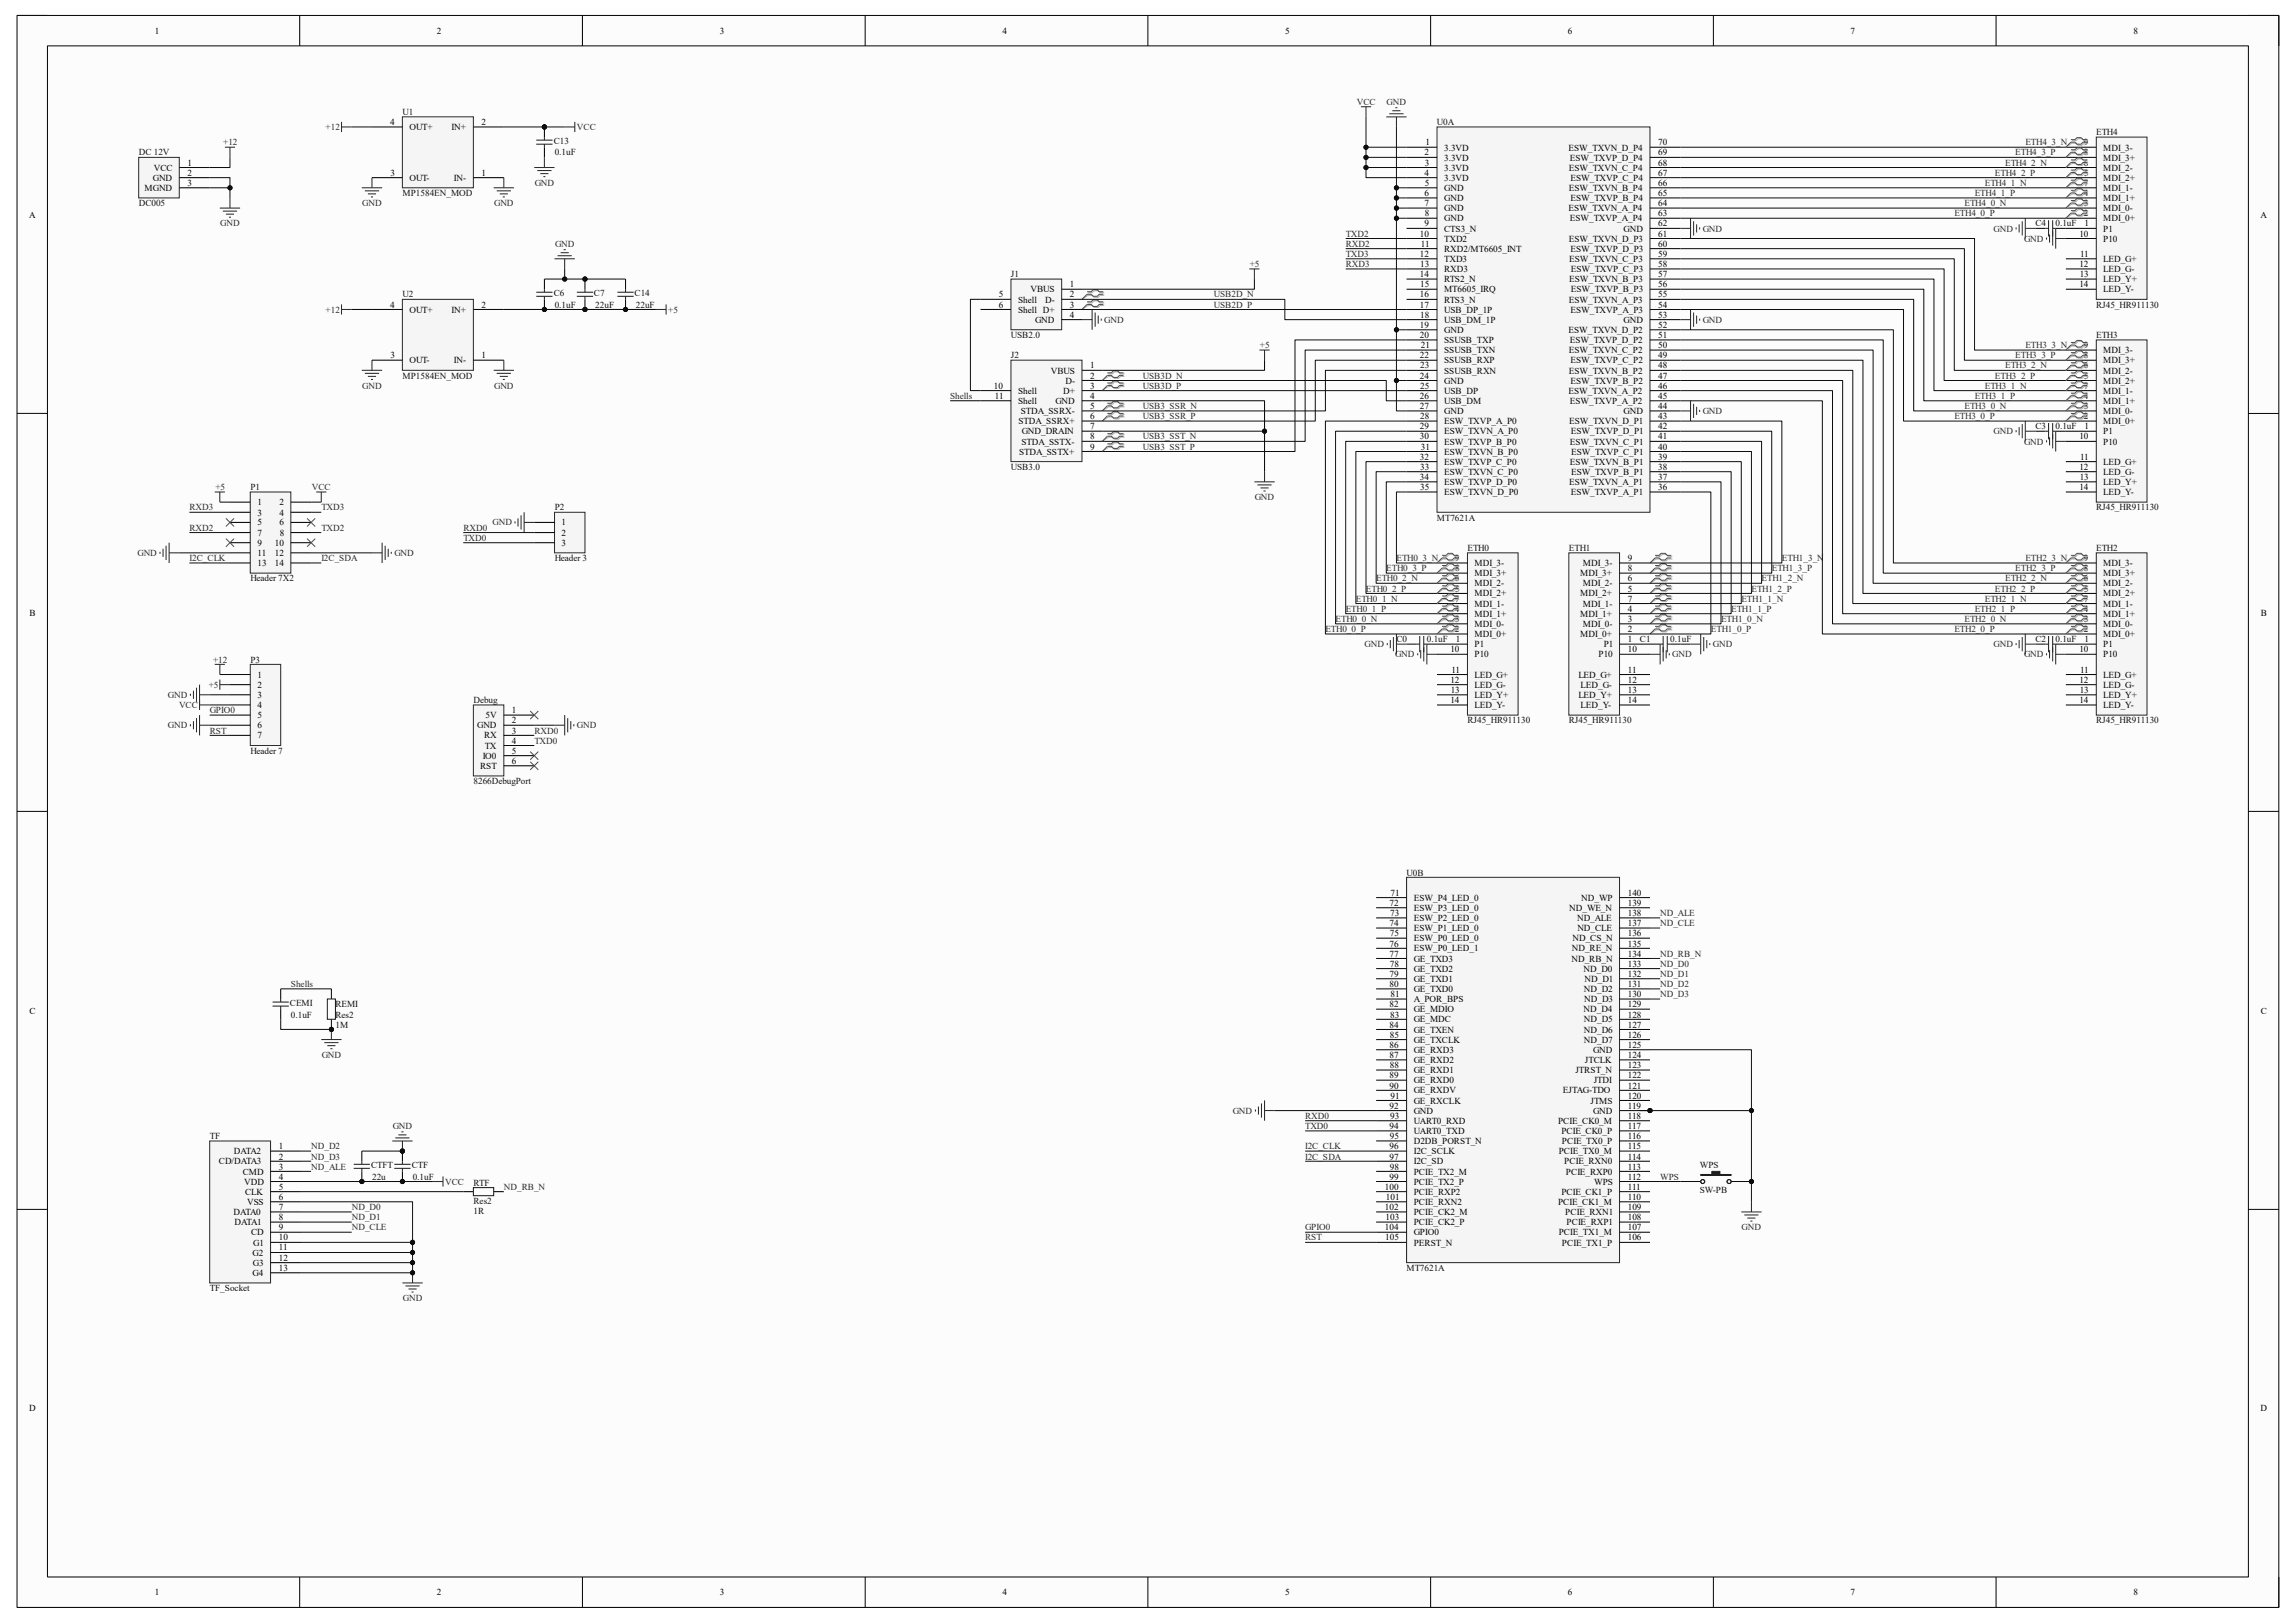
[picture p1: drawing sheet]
<svg xmlns="http://www.w3.org/2000/svg" width="297mm" height="210mm" viewBox="0 0 297 210" stroke-linecap="round" stroke-linejoin="round" font-family="sans-serif">
<defs><g id="words">
<g font-size="1.2">
<text x="20" y="4.4">1</text>
<text x="56.5" y="4.4">2</text>
<text x="93.1" y="4.4">3</text>
<text x="129.7" y="4.4">4</text>
<text x="166.2" y="4.4">5</text>
<text x="202.8" y="4.4">6</text>
<text x="239.4" y="4.4">7</text>
<text x="276" y="4.4">8</text>
<text x="50.5" y="16.2">4</text>
<text x="53" y="16.8">OUT+</text>
<text x="58.4" y="16.8">IN+</text>
<text x="62.3" y="16.2">2</text>
<text x="19.8" y="23.4">GND</text>
<text x="19.9" y="22.1">VCC</text>
<text x="24.3" y="21.4">1</text>
<text x="24.3" y="22.7">2</text>
<text x="50.5" y="22.7">3</text>
<text x="53" y="23.4">OUT-</text>
<text x="58.7" y="23.4">IN-</text>
<text x="62.3" y="22.7">1</text>
<text x="184.3" y="20.1">2</text>
<text x="184.3" y="22.7">4</text>
<text x="184.3" y="21.4">3</text>
<text x="184.4" y="18.8">1</text>
<text x="186.8" y="19.5">3.3VD</text>
<text x="186.8" y="20.8">3.3VD</text>
<text x="186.8" y="22.1">3.3VD</text>
<text x="186.8" y="23.4">3.3VD</text>
<text x="202.9" y="19.5">ESW_TXVN_D_P4</text>
<text x="202.9" y="22.1">ESW_TXVN_C_P4</text>
<text x="203.1" y="20.8">ESW_TXVP_D_P4</text>
<text x="203.2" y="23.4">ESW_TXVP_C_P4</text>
<text x="214.5" y="22.7">67</text>
<text x="214.5" y="21.4">68</text>
<text x="214.5" y="20.1">69</text>
<text x="214.5" y="18.8">70</text>
<text x="269.6" y="18.8">9</text>
<text x="269.6" y="20.1">8</text>
<text x="269.6" y="21.4">6</text>
<text x="269.6" y="22.7">5</text>
<text x="272.1" y="19.5">MDI_3-</text>
<text x="272.1" y="20.8">MDI_3+</text>
<text x="272.1" y="22.1">MDI_2-</text>
<text x="272.1" y="23.4">MDI_2+</text>
<text x="3.8" y="28.2">A</text>
<text x="18.7" y="24.7">MGND</text>
<text x="24.3" y="24">3</text>
<text x="184.3" y="25.4">6</text>
<text x="184.3" y="26.7">7</text>
<text x="184.3" y="29.3">9</text>
<text x="184.3" y="24">5</text>
<text x="184.3" y="28">8</text>
<text x="186.8" y="24.7">GND</text>
<text x="186.8" y="26">GND</text>
<text x="186.8" y="27.3">GND</text>
<text x="186.8" y="28.7">GND</text>
<text x="186.8" y="30">CTS3_N</text>
<text x="202.9" y="27.3">ESW_TXVN_A_P4</text>
<text x="202.9" y="24.7">ESW_TXVN_B_P4</text>
<text x="203.1" y="28.7">ESW_TXVP_A_P4</text>
<text x="203.2" y="26">ESW_TXVP_B_P4</text>
<text x="210" y="30">GND</text>
<text x="214.5" y="29.3">62</text>
<text x="214.5" y="28">63</text>
<text x="214.5" y="26.7">64</text>
<text x="214.5" y="25.4">65</text>
<text x="214.5" y="24">66</text>
<text x="269.6" y="24">7</text>
<text x="269.6" y="25.4">4</text>
<text x="269.6" y="28">2</text>
<text x="269.6" y="26.7">3</text>
<text x="269.7" y="29.3">1</text>
<text x="272.1" y="24.7">MDI_1-</text>
<text x="272.1" y="26">MDI_1+</text>
<text x="272.1" y="27.3">MDI_0-</text>
<text x="272.1" y="28.7">MDI_0+</text>
<text x="272.1" y="30">P1</text>
<text x="292.4" y="28.2">A</text>
<text x="183.7" y="30.6">10</text>
<text x="183.7" y="33.2">12</text>
<text x="183.7" y="35.9">14</text>
<text x="183.7" y="34.5">13</text>
<text x="183.8" y="31.9">11</text>
<text x="186.8" y="31.3">TXD2</text>
<text x="186.8" y="32.6">RXD2/MT6605_INT</text>
<text x="186.8" y="33.9">TXD3</text>
<text x="186.8" y="35.2">RXD3</text>
<text x="202.9" y="31.3">ESW_TXVN_D_P3</text>
<text x="203" y="33.9">ESW_TXVN_C_P3</text>
<text x="203.2" y="32.6">ESW_TXVP_D_P3</text>
<text x="203.2" y="35.2">ESW_TXVP_C_P3</text>
<text x="214.5" y="35.9">57</text>
<text x="214.5" y="34.5">58</text>
<text x="214.5" y="33.2">59</text>
<text x="214.5" y="31.9">60</text>
<text x="214.5" y="30.6">61</text>
<text x="269" y="30.6">10</text>
<text x="269" y="34.5">12</text>
<text x="269" y="35.9">13</text>
<text x="269.1" y="33.2">11</text>
<text x="272.1" y="31.3">P10</text>
<text x="272.1" y="33.9">LED_G+</text>
<text x="272.1" y="35.2">LED_G-</text>
<text x="50.5" y="39.8">4</text>
<text x="53" y="40.5">OUT+</text>
<text x="58.4" y="40.5">IN+</text>
<text x="62.3" y="39.8">2</text>
<text x="129.2" y="38.5">5</text>
<text x="129.2" y="39.8">6</text>
<text x="131.7" y="39.2">Shell</text>
<text x="131.7" y="40.5">Shell D+</text>
<text x="133.3" y="37.8">VBUS</text>
<text x="133.9" y="41.8">GND</text>
<text x="135.2" y="39.2">D-</text>
<text x="138.4" y="38.5">2</text>
<text x="138.4" y="41.1">4</text>
<text x="138.4" y="39.8">3</text>
<text x="138.4" y="37.2">1</text>
<text x="183.7" y="38.5">16</text>
<text x="183.7" y="39.8">17</text>
<text x="183.7" y="37.2">15</text>
<text x="183.7" y="41.1">18</text>
<text x="186.8" y="36.5">RTS2_N</text>
<text x="186.8" y="37.8">MT6605_IRQ</text>
<text x="186.8" y="39.2">RTS3_N</text>
<text x="186.8" y="40.5">USB_DP_1P</text>
<text x="186.8" y="41.8">USB_DM_1P</text>
<text x="202.9" y="39.2">ESW_TXVN_A_P3</text>
<text x="203" y="36.5">ESW_TXVN_B_P3</text>
<text x="203.2" y="40.5">ESW_TXVP_A_P3</text>
<text x="203.2" y="37.8">ESW_TXVP_B_P3</text>
<text x="210" y="41.8">GND</text>
<text x="214.5" y="41.1">53</text>
<text x="214.5" y="39.8">54</text>
<text x="214.5" y="38.5">55</text>
<text x="214.5" y="37.2">56</text>
<text x="269" y="37.2">14</text>
<text x="272.1" y="36.5">LED_Y+</text>
<text x="272.1" y="37.8">LED_Y-</text>
<text x="50.5" y="46.4">3</text>
<text x="53" y="47">OUT-</text>
<text x="58.7" y="47">IN-</text>
<text x="62.3" y="46.4">1</text>
<text x="141" y="47.7">1</text>
<text x="183.7" y="42.4">19</text>
<text x="183.7" y="43.7">20</text>
<text x="183.7" y="46.4">22</text>
<text x="183.7" y="47.7">23</text>
<text x="183.8" y="45">21</text>
<text x="186.8" y="43.1">GND</text>
<text x="186.8" y="44.4">SSUSB_TXP</text>
<text x="186.8" y="45.7">SSUSB_TXN</text>
<text x="186.8" y="47">SSUSB_RXP</text>
<text x="202.9" y="43.1">ESW_TXVN_D_P2</text>
<text x="202.9" y="45.7">ESW_TXVN_C_P2</text>
<text x="203.1" y="44.4">ESW_TXVP_D_P2</text>
<text x="203.2" y="47">ESW_TXVP_C_P2</text>
<text x="214.5" y="47.7">48</text>
<text x="214.5" y="46.4">49</text>
<text x="214.5" y="45">50</text>
<text x="214.5" y="43.7">51</text>
<text x="214.5" y="42.4">52</text>
<text x="269.6" y="45">9</text>
<text x="269.6" y="46.4">8</text>
<text x="269.6" y="47.7">6</text>
<text x="272.1" y="45.7">MDI_3-</text>
<text x="272.1" y="47">MDI_3+</text>
<text x="128.6" y="50.3">10</text>
<text x="128.7" y="51.6">11</text>
<text x="131.7" y="51">Shell</text>
<text x="131.7" y="52.3">Shell</text>
<text x="132" y="53.6">STDA_SSRX-</text>
<text x="135.9" y="48.3">VBUS</text>
<text x="136.5" y="52.3">GND</text>
<text x="137.5" y="51">D+</text>
<text x="137.8" y="49.7">D-</text>
<text x="141" y="49">2</text>
<text x="141" y="51.6">4</text>
<text x="141" y="52.9">5</text>
<text x="141" y="50.3">3</text>
<text x="183.7" y="49">24</text>
<text x="183.7" y="51.6">26</text>
<text x="183.7" y="52.9">27</text>
<text x="183.7" y="50.3">25</text>
<text x="186.8" y="48.3">SSUSB_RXN</text>
<text x="186.8" y="49.7">GND</text>
<text x="186.8" y="51">USB_DP</text>
<text x="186.8" y="52.3">USB_DM</text>
<text x="186.8" y="53.6">GND</text>
<text x="202.9" y="51">ESW_TXVN_A_P2</text>
<text x="202.9" y="48.3">ESW_TXVN_B_P2</text>
<text x="203.1" y="52.3">ESW_TXVP_A_P2</text>
<text x="203.2" y="49.7">ESW_TXVP_B_P2</text>
<text x="210" y="53.6">GND</text>
<text x="214.5" y="52.9">44</text>
<text x="214.5" y="51.6">45</text>
<text x="214.5" y="50.3">46</text>
<text x="214.5" y="49">47</text>
<text x="269.6" y="50.3">7</text>
<text x="269.6" y="51.6">4</text>
<text x="269.6" y="49">5</text>
<text x="269.6" y="52.9">3</text>
<text x="272.1" y="48.3">MDI_2-</text>
<text x="272.1" y="49.7">MDI_2+</text>
<text x="272.1" y="51">MDI_1-</text>
<text x="272.1" y="52.3">MDI_1+</text>
<text x="272.1" y="53.6">MDI_0-</text>
<text x="131.7" y="54.9">STDA_SSRX+</text>
<text x="131.8" y="58.8">STDA_SSTX+</text>
<text x="132.1" y="57.5">STDA_SSTX-</text>
<text x="132.2" y="56.2">GND_DRAIN</text>
<text x="141" y="54.2">6</text>
<text x="141" y="56.9">8</text>
<text x="141" y="58.2">9</text>
<text x="141" y="55.5">7</text>
<text x="183.7" y="55.5">29</text>
<text x="183.7" y="56.9">30</text>
<text x="183.7" y="59.5">32</text>
<text x="183.7" y="54.2">28</text>
<text x="183.8" y="58.2">31</text>
<text x="186.8" y="54.9">ESW_TXVP_A_P0</text>
<text x="186.8" y="56.2">ESW_TXVN_A_P0</text>
<text x="186.8" y="57.5">ESW_TXVP_B_P0</text>
<text x="186.8" y="58.8">ESW_TXVN_B_P0</text>
<text x="203" y="54.9">ESW_TXVN_D_P1</text>
<text x="203.1" y="57.5">ESW_TXVN_C_P1</text>
<text x="203.2" y="56.2">ESW_TXVP_D_P1</text>
<text x="203.2" y="58.8">ESW_TXVP_C_P1</text>
<text x="214.5" y="59.5">39</text>
<text x="214.5" y="58.2">40</text>
<text x="214.5" y="56.9">41</text>
<text x="214.5" y="55.5">42</text>
<text x="214.5" y="54.2">43</text>
<text x="269" y="56.9">10</text>
<text x="269.1" y="59.5">11</text>
<text x="269.6" y="54.2">2</text>
<text x="269.7" y="55.5">1</text>
<text x="272.1" y="54.9">MDI_0+</text>
<text x="272.1" y="57.5">P10</text>
<text x="272.1" y="56.2">P1</text>
<text x="33.3" y="65.4">1</text>
<text x="36.2" y="65.4">2</text>
<text x="183.7" y="62.1">34</text>
<text x="183.7" y="60.8">33</text>
<text x="183.7" y="63.4">35</text>
<text x="186.8" y="60.2">ESW_TXVP_C_P0</text>
<text x="186.8" y="61.5">ESW_TXVN_C_P0</text>
<text x="186.8" y="62.8">ESW_TXVP_D_P0</text>
<text x="186.8" y="64.1">ESW_TXVN_D_P0</text>
<text x="203" y="62.8">ESW_TXVN_A_P1</text>
<text x="203.1" y="60.2">ESW_TXVN_B_P1</text>
<text x="203.2" y="64.1">ESW_TXVP_A_P1</text>
<text x="203.2" y="61.5">ESW_TXVP_B_P1</text>
<text x="214.5" y="63.4">36</text>
<text x="214.5" y="62.1">37</text>
<text x="214.5" y="60.8">38</text>
<text x="269" y="60.8">12</text>
<text x="269" y="63.4">14</text>
<text x="269" y="62.1">13</text>
<text x="272.1" y="60.2">LED_G+</text>
<text x="272.1" y="61.5">LED_G-</text>
<text x="272.1" y="62.8">LED_Y+</text>
<text x="272.1" y="64.1">LED_Y-</text>
<text x="33.3" y="66.7">3</text>
<text x="33.3" y="68">5</text>
<text x="33.3" y="69.3">7</text>
<text x="33.3" y="70.6">9</text>
<text x="33.3" y="71.9">11</text>
<text x="35.6" y="70.6">10</text>
<text x="35.6" y="71.9">12</text>
<text x="36.2" y="66.7">4</text>
<text x="36.2" y="68">6</text>
<text x="36.2" y="69.3">8</text>
<text x="72.6" y="68">1</text>
<text x="72.6" y="69.3">2</text>
<text x="72.6" y="70.6">3</text>
<text x="33.3" y="73.2">13</text>
<text x="35.6" y="73.2">14</text>
<text x="188.2" y="72.6">9</text>
<text x="188.2" y="75.2">6</text>
<text x="188.2" y="77.9">7</text>
<text x="188.3" y="73.9">8</text>
<text x="188.3" y="76.5">5</text>
<text x="190.7" y="73.2">MDI_3-</text>
<text x="190.7" y="74.5">MDI_3+</text>
<text x="190.7" y="75.9">MDI_2-</text>
<text x="190.7" y="77.2">MDI_2+</text>
<text x="204.4" y="74.5">MDI_3+</text>
<text x="204.4" y="77.2">MDI_2+</text>
<text x="204.8" y="73.2">MDI_3-</text>
<text x="204.8" y="75.9">MDI_2-</text>
<text x="210.6" y="72.6">9</text>
<text x="210.6" y="73.9">8</text>
<text x="210.6" y="75.2">6</text>
<text x="210.6" y="76.5">5</text>
<text x="210.6" y="77.9">7</text>
<text x="269.6" y="72.6">9</text>
<text x="269.6" y="73.9">8</text>
<text x="269.6" y="75.2">6</text>
<text x="269.6" y="77.9">7</text>
<text x="269.6" y="76.5">5</text>
<text x="272.1" y="73.2">MDI_3-</text>
<text x="272.1" y="74.5">MDI_3+</text>
<text x="272.1" y="75.9">MDI_2-</text>
<text x="272.1" y="77.2">MDI_2+</text>
<text x="3.8" y="79.7">B</text>
<text x="188.2" y="79.2">4</text>
<text x="188.2" y="81.8">2</text>
<text x="188.3" y="80.5">3</text>
<text x="188.3" y="83.1">1</text>
<text x="190.7" y="78.5">MDI_1-</text>
<text x="190.7" y="79.8">MDI_1+</text>
<text x="190.7" y="81.1">MDI_0-</text>
<text x="190.7" y="82.4">MDI_0+</text>
<text x="190.7" y="83.7">P1</text>
<text x="204.4" y="79.8">MDI_1+</text>
<text x="204.4" y="82.4">MDI_0+</text>
<text x="204.8" y="78.5">MDI_1-</text>
<text x="204.8" y="81.1">MDI_0-</text>
<text x="207.5" y="83.7">P1</text>
<text x="210.6" y="79.2">4</text>
<text x="210.6" y="80.5">3</text>
<text x="210.6" y="81.8">2</text>
<text x="210.6" y="83.1">1</text>
<text x="269.6" y="79.2">4</text>
<text x="269.6" y="81.8">2</text>
<text x="269.6" y="80.5">3</text>
<text x="269.7" y="83.1">1</text>
<text x="272.1" y="78.5">MDI_1-</text>
<text x="272.1" y="79.8">MDI_1+</text>
<text x="272.1" y="81.1">MDI_0-</text>
<text x="272.1" y="82.4">MDI_0+</text>
<text x="272.1" y="83.7">P1</text>
<text x="292.4" y="79.7">B</text>
<text x="33.3" y="87.7">1</text>
<text x="33.3" y="89">2</text>
<text x="187.6" y="84.4">10</text>
<text x="187.6" y="88.3">12</text>
<text x="187.7" y="89.7">13</text>
<text x="187.7" y="87">11</text>
<text x="190.7" y="85">P10</text>
<text x="190.7" y="87.7">LED_G+</text>
<text x="190.7" y="89">LED_G-</text>
<text x="204.2" y="87.7">LED_G+</text>
<text x="204.5" y="89">LED_G-</text>
<text x="206.8" y="85">P10</text>
<text x="210.6" y="84.4">10</text>
<text x="210.6" y="87">11</text>
<text x="210.6" y="88.3">12</text>
<text x="210.6" y="89.7">13</text>
<text x="269" y="84.4">10</text>
<text x="269" y="88.3">12</text>
<text x="269" y="89.7">13</text>
<text x="269.1" y="87">11</text>
<text x="272.1" y="85">P10</text>
<text x="272.1" y="87.7">LED_G+</text>
<text x="272.1" y="89">LED_G-</text>
<text x="33.3" y="90.3">3</text>
<text x="33.3" y="91.6">4</text>
<text x="33.3" y="92.9">5</text>
<text x="33.3" y="94.2">6</text>
<text x="33.3" y="95.5">7</text>
<text x="61.7" y="94.2">GND</text>
<text x="62.6" y="95.5">RX</text>
<text x="62.8" y="92.9">5V</text>
<text x="66.2" y="93.6">2</text>
<text x="66.2" y="92.3">1</text>
<text x="66.2" y="94.9">3</text>
<text x="187.6" y="91">14</text>
<text x="190.7" y="90.3">LED_Y+</text>
<text x="190.7" y="91.6">LED_Y-</text>
<text x="204.2" y="90.3">LED_Y+</text>
<text x="204.5" y="91.6">LED_Y-</text>
<text x="210.6" y="91">14</text>
<text x="269" y="91">14</text>
<text x="272.1" y="90.3">LED_Y+</text>
<text x="272.1" y="91.6">LED_Y-</text>
<text x="62.1" y="99.5">RST</text>
<text x="62.4" y="98.2">IO0</text>
<text x="62.7" y="96.9">TX</text>
<text x="66.2" y="96.2">4</text>
<text x="66.2" y="97.5">5</text>
<text x="66.2" y="98.8">6</text>
<text x="179.7" y="117.2">72</text>
<text x="179.7" y="119.8">74</text>
<text x="179.8" y="118.5">73</text>
<text x="179.9" y="115.9">71</text>
<text x="182.9" y="116.5">ESW_P4_LED_0</text>
<text x="182.9" y="117.9">ESW_P3_LED_0</text>
<text x="182.9" y="119.2">ESW_P2_LED_0</text>
<text x="203" y="117.9">ND_WE_N</text>
<text x="204" y="119.2">ND_ALE</text>
<text x="204.6" y="116.5">ND_WP</text>
<text x="210.6" y="119.8">137</text>
<text x="210.6" y="118.5">138</text>
<text x="210.6" y="117.2">139</text>
<text x="210.6" y="115.9">140</text>
<text x="179.7" y="122.5">76</text>
<text x="179.7" y="123.8">77</text>
<text x="179.8" y="121.2">75</text>
<text x="179.8" y="125.1">78</text>
<text x="182.9" y="120.5">ESW_P1_LED_0</text>
<text x="182.9" y="121.8">ESW_P0_LED_0</text>
<text x="182.9" y="123.1">ESW_P0_LED_1</text>
<text x="182.9" y="124.4">GE_TXD3</text>
<text x="182.9" y="125.7">GE_TXD2</text>
<text x="203.3" y="124.4">ND_RB_N</text>
<text x="203.3" y="123.1">ND_RE_N</text>
<text x="203.4" y="121.8">ND_CS_N</text>
<text x="204" y="120.5">ND_CLE</text>
<text x="204.8" y="125.7">ND_D0</text>
<text x="210.6" y="125.1">133</text>
<text x="210.6" y="123.8">134</text>
<text x="210.6" y="122.5">135</text>
<text x="210.6" y="121.2">136</text>
<text x="3.8" y="131.1">C</text>
<text x="179.7" y="126.4">79</text>
<text x="179.7" y="127.7">80</text>
<text x="179.7" y="130.3">82</text>
<text x="179.8" y="131.7">83</text>
<text x="179.9" y="129">81</text>
<text x="182.9" y="127">GE_TXD1</text>
<text x="182.9" y="128.4">GE_TXD0</text>
<text x="182.9" y="129.7">A_POR_BPS</text>
<text x="182.9" y="131">GE_MDIO</text>
<text x="204.8" y="131">ND_D4</text>
<text x="204.9" y="128.4">ND_D2</text>
<text x="204.9" y="129.7">ND_D3</text>
<text x="205" y="127">ND_D1</text>
<text x="210.6" y="131.7">128</text>
<text x="210.6" y="130.3">129</text>
<text x="210.6" y="129">130</text>
<text x="210.6" y="127.7">131</text>
<text x="210.6" y="126.4">132</text>
<text x="292.4" y="131.1">C</text>
<text x="179.7" y="133">84</text>
<text x="179.7" y="135.6">86</text>
<text x="179.7" y="136.9">87</text>
<text x="179.8" y="134.3">85</text>
<text x="182.9" y="132.3">GE_MDC</text>
<text x="182.9" y="133.6">GE_TXEN</text>
<text x="182.9" y="134.9">GE_TXCLK</text>
<text x="182.9" y="136.2">GE_RXD3</text>
<text x="182.9" y="137.5">GE_RXD2</text>
<text x="204.9" y="134.9">ND_D7</text>
<text x="204.9" y="133.6">ND_D6</text>
<text x="204.9" y="132.3">ND_D5</text>
<text x="205" y="137.5">JTCLK</text>
<text x="206.1" y="136.2">GND</text>
<text x="210.6" y="136.9">124</text>
<text x="210.6" y="135.6">125</text>
<text x="210.6" y="134.3">126</text>
<text x="210.6" y="133">127</text>
<text x="179.7" y="139.5">89</text>
<text x="179.7" y="140.8">90</text>
<text x="179.7" y="143.5">92</text>
<text x="179.8" y="138.2">88</text>
<text x="179.9" y="142.2">91</text>
<text x="182.9" y="138.9">GE_RXD1</text>
<text x="182.9" y="140.2">GE_RXD0</text>
<text x="182.9" y="141.5">GE_RXDV</text>
<text x="182.9" y="142.8">GE_RXCLK</text>
<text x="202.2" y="141.5">EJTAG-TDO</text>
<text x="203.8" y="138.9">JTRST_N</text>
<text x="205.7" y="142.8">JTMS</text>
<text x="206.2" y="140.2">JTDI</text>
<text x="210.6" y="143.5">119</text>
<text x="210.6" y="142.2">120</text>
<text x="210.6" y="140.8">121</text>
<text x="210.6" y="139.5">122</text>
<text x="210.6" y="138.2">123</text>
<text x="30.3" y="149.4">DATA2</text>
<text x="36.1" y="148.7">1</text>
<text x="179.7" y="146.1">94</text>
<text x="179.7" y="148.7">96</text>
<text x="179.8" y="147.4">95</text>
<text x="179.8" y="144.8">93</text>
<text x="182.9" y="144.1">GND</text>
<text x="182.9" y="145.4">UART0_RXD</text>
<text x="182.9" y="146.7">UART0_TXD</text>
<text x="182.9" y="148">D2DB_PORST_N</text>
<text x="182.9" y="149.4">I2C_SCLK</text>
<text x="201.5" y="145.4">PCIE_CK0_M</text>
<text x="201.6" y="149.4">PCIE_TX0_M</text>
<text x="202" y="146.7">PCIE_CK0_P</text>
<text x="202.1" y="148">PCIE_TX0_P</text>
<text x="206.1" y="144.1">GND</text>
<text x="210.6" y="148.7">115</text>
<text x="210.6" y="147.4">116</text>
<text x="210.6" y="146.1">117</text>
<text x="210.6" y="144.8">118</text>
<text x="28.3" y="150.7">CD/DATA3</text>
<text x="31.4" y="152">CMD</text>
<text x="31.6" y="153.3">VDD</text>
<text x="31.7" y="154.6">CLK</text>
<text x="32" y="155.9">VSS</text>
<text x="36.1" y="150">2</text>
<text x="36.1" y="151.3">3</text>
<text x="36.1" y="152.7">4</text>
<text x="36.1" y="154">5</text>
<text x="36.1" y="155.2">6</text>
<text x="179.2" y="154">100</text>
<text x="179.3" y="155.2">101</text>
<text x="179.7" y="150">97</text>
<text x="179.7" y="152.7">99</text>
<text x="179.8" y="151.3">98</text>
<text x="182.9" y="150.7">I2C_SD</text>
<text x="182.9" y="152">PCIE_TX2_M</text>
<text x="182.9" y="153.3">PCIE_TX2_P</text>
<text x="182.9" y="154.6">PCIE_RXP2</text>
<text x="182.9" y="155.9">PCIE_RXN2</text>
<text x="201.5" y="155.9">PCIE_CK1_M</text>
<text x="202" y="154.6">PCIE_CK1_P</text>
<text x="202.3" y="150.7">PCIE_RXN0</text>
<text x="202.6" y="152">PCIE_RXP0</text>
<text x="206.2" y="153.3">WPS</text>
<text x="210.6" y="155.2">110</text>
<text x="210.6" y="154">111</text>
<text x="210.6" y="152.7">112</text>
<text x="210.6" y="151.3">113</text>
<text x="210.6" y="150">114</text>
<text x="30.2" y="157.2">DATA0</text>
<text x="30.4" y="158.5">DATA1</text>
<text x="32.5" y="159.9">CD</text>
<text x="32.8" y="161.2">G1</text>
<text x="36.1" y="156.5">7</text>
<text x="36.1" y="157.9">8</text>
<text x="36.1" y="159.2">9</text>
<text x="36.1" y="160.5">10</text>
<text x="36.1" y="161.8">11</text>
<text x="179.2" y="156.5">102</text>
<text x="179.2" y="159.2">104</text>
<text x="179.2" y="160.5">105</text>
<text x="179.2" y="157.9">103</text>
<text x="182.9" y="157.2">PCIE_CK2_M</text>
<text x="182.9" y="158.5">PCIE_CK2_P</text>
<text x="182.9" y="159.9">GPIO0</text>
<text x="182.9" y="161.2">PERST_N</text>
<text x="201.6" y="159.9">PCIE_TX1_M</text>
<text x="202.1" y="161.2">PCIE_TX1_P</text>
<text x="202.5" y="157.2">PCIE_RXN1</text>
<text x="202.6" y="158.5">PCIE_RXP1</text>
<text x="210.6" y="160.5">106</text>
<text x="210.6" y="159.2">107</text>
<text x="210.6" y="157.9">108</text>
<text x="210.6" y="156.5">109</text>
<text x="32.7" y="162.5">G2</text>
<text x="32.7" y="165.1">G4</text>
<text x="32.7" y="163.8">G3</text>
<text x="36.1" y="163.1">12</text>
<text x="36.1" y="164.4">13</text>
<text x="3.8" y="182.6">D</text>
<text x="292.4" y="182.6">D</text>
<text x="20" y="206.4">1</text>
<text x="56.5" y="206.4">2</text>
<text x="93.1" y="206.4">3</text>
<text x="129.7" y="206.4">4</text>
<text x="166.2" y="206.4">5</text>
<text x="202.8" y="206.4">6</text>
<text x="239.4" y="206.4">7</text>
<text x="276" y="206.4">8</text>
</g>
<g font-size="1.2" fill="#262626">
<text x="42.1" y="16.8">+12</text>
<text x="74.6" y="16.8">VCC</text>
<text x="175.5" y="13.5">VCC</text>
<text x="179.4" y="13.5">GND</text>
<text x="28.9" y="18.8">+12</text>
<text x="258.1" y="22.7">ETH4_2_P</text>
<text x="259.4" y="21.4">ETH4_2_N</text>
<text x="260.7" y="20.1">ETH4_3_P</text>
<text x="262" y="18.8">ETH4_3_N</text>
<text x="28.5" y="29.3">GND</text>
<text x="46.9" y="26.7">GND</text>
<text x="63.9" y="26.7">GND</text>
<text x="69.2" y="24">GND</text>
<text x="220.3" y="30">GND</text>
<text x="252.8" y="28">ETH4_0_P</text>
<text x="254.1" y="26.7">ETH4_0_N</text>
<text x="255.4" y="25.4">ETH4_1_P</text>
<text x="256.7" y="24">ETH4_1_N</text>
<text x="257.9" y="30">GND</text>
<text x="71.8" y="31.9">GND</text>
<text x="161.7" y="34.5">+5</text>
<text x="174.1" y="30.6">TXD2</text>
<text x="174.1" y="31.9">RXD2</text>
<text x="174.1" y="33.2">TXD3</text>
<text x="174.1" y="34.5">RXD3</text>
<text x="261.8" y="31.3">GND</text>
<text x="42.1" y="40.5">+12</text>
<text x="86.4" y="40.5">+5</text>
<text x="142.8" y="41.8">GND</text>
<text x="157" y="39.8">USB2D_P</text>
<text x="157" y="38.5">USB2D_N</text>
<text x="220.3" y="41.8">GND</text>
<text x="163" y="45">+5</text>
<text x="259.4" y="47.7">ETH3_2_N</text>
<text x="260.7" y="46.4">ETH3_3_P</text>
<text x="262" y="45">ETH3_3_N</text>
<text x="46.9" y="50.3">GND</text>
<text x="63.9" y="50.3">GND</text>
<text x="122.9" y="51.6">Shells</text>
<text x="147.8" y="49">USB3D_N</text>
<text x="147.8" y="50.3">USB3D_P</text>
<text x="147.8" y="52.9">USB3_SSR_N</text>
<text x="220.3" y="53.6">GND</text>
<text x="254.1" y="52.9">ETH3_0_N</text>
<text x="255.4" y="51.6">ETH3_1_P</text>
<text x="256.7" y="50.3">ETH3_1_N</text>
<text x="258.1" y="49">ETH3_2_P</text>
<text x="147.8" y="54.2">USB3_SSR_P</text>
<text x="147.8" y="56.9">USB3_SST_N</text>
<text x="147.8" y="58.2">USB3_SST_P</text>
<text x="252.8" y="54.2">ETH3_0_P</text>
<text x="257.9" y="56.2">GND</text>
<text x="261.8" y="57.5">GND</text>
<text x="27.9" y="63.4">+5</text>
<text x="40.3" y="63.4">VCC</text>
<text x="162.3" y="64.7">GND</text>
<text x="17.8" y="71.9">GND</text>
<text x="24.5" y="68.7">RXD2</text>
<text x="24.5" y="66">RXD3</text>
<text x="41.6" y="68.7">TXD2</text>
<text x="41.6" y="66">TXD3</text>
<text x="51" y="71.9">GND</text>
<text x="59.9" y="68.7">RXD0</text>
<text x="59.9" y="70">TXD0</text>
<text x="63.7" y="68">GND</text>
<text x="24.5" y="72.6">I2C_CLK</text>
<text x="41.6" y="72.6">I2C_SDA</text>
<text x="175.4" y="77.9">ETH0_1_N</text>
<text x="176.7" y="76.5">ETH0_2_P</text>
<text x="178" y="75.2">ETH0_2_N</text>
<text x="179.3" y="73.9">ETH0_3_P</text>
<text x="180.6" y="72.6">ETH0_3_N</text>
<text x="225.3" y="77.9">ETH1_1_N</text>
<text x="226.6" y="76.5">ETH1_2_P</text>
<text x="227.9" y="75.2">ETH1_2_N</text>
<text x="229.2" y="73.9">ETH1_3_P</text>
<text x="230.5" y="72.6">ETH1_3_N</text>
<text x="256.7" y="77.9">ETH2_1_N</text>
<text x="258.1" y="76.5">ETH2_2_P</text>
<text x="259.4" y="75.2">ETH2_2_N</text>
<text x="260.7" y="73.9">ETH2_3_P</text>
<text x="262" y="72.6">ETH2_3_N</text>
<text x="171.4" y="81.8">ETH0_0_P</text>
<text x="172.8" y="80.5">ETH0_0_N</text>
<text x="174.1" y="79.2">ETH0_1_P</text>
<text x="176.5" y="83.7">GND</text>
<text x="221.3" y="81.8">ETH1_0_P</text>
<text x="221.6" y="83.7">GND</text>
<text x="222.6" y="80.5">ETH1_0_N</text>
<text x="223.9" y="79.2">ETH1_1_P</text>
<text x="252.8" y="81.8">ETH2_0_P</text>
<text x="254.1" y="80.5">ETH2_0_N</text>
<text x="255.4" y="79.2">ETH2_1_P</text>
<text x="257.9" y="83.7">GND</text>
<text x="27" y="89">+5</text>
<text x="27.6" y="85.7">+12</text>
<text x="180.5" y="85">GND</text>
<text x="216.3" y="85">GND</text>
<text x="261.8" y="85">GND</text>
<text x="21.7" y="90.3">GND</text>
<text x="21.7" y="94.2">GND</text>
<text x="23.2" y="91.6">VCC</text>
<text x="27.1" y="94.9">RST</text>
<text x="27.1" y="92.3">GPIO0</text>
<text x="69.1" y="94.9">RXD0</text>
<text x="74.6" y="94.2">GND</text>
<text x="69.1" y="96.2">TXD0</text>
<text x="214.8" y="118.5">ND_ALE</text>
<text x="214.8" y="119.8">ND_CLE</text>
<text x="214.8" y="125.1">ND_D0</text>
<text x="214.8" y="123.8">ND_RB_N</text>
<text x="37.6" y="127.7">Shells</text>
<text x="214.8" y="127.7">ND_D2</text>
<text x="214.8" y="129">ND_D3</text>
<text x="214.8" y="126.4">ND_D1</text>
<text x="41.6" y="136.9">GND</text>
<text x="40.3" y="148.7">ND_D2</text>
<text x="50.8" y="146.1">GND</text>
<text x="159.5" y="144.1">GND</text>
<text x="168.8" y="148.7">I2C_CLK</text>
<text x="168.8" y="144.8">RXD0</text>
<text x="168.8" y="146.1">TXD0</text>
<text x="40.3" y="150">ND_D3</text>
<text x="40.3" y="151.3">ND_ALE</text>
<text x="57.6" y="153.3">VCC</text>
<text x="65.2" y="154">ND_RB_N</text>
<text x="168.8" y="150">I2C_SDA</text>
<text x="214.8" y="152.7">WPS</text>
<text x="45.5" y="156.5">ND_D0</text>
<text x="45.5" y="157.9">ND_D1</text>
<text x="45.5" y="159.2">ND_CLE</text>
<text x="168.8" y="159.2">GPIO0</text>
<text x="168.8" y="160.5">RST</text>
<text x="225.3" y="159.2">GND</text>
<text x="52.1" y="168.4">GND</text>
</g>
<g font-size="1.2" fill="#0e0e0e">
<text x="52.1" y="14.9">U1</text>
<text x="185.9" y="16.2">U0A</text>
<text x="271.1" y="17.5">ETH4</text>
<text x="17.9" y="20.1">DC 12V</text>
<text x="71.6" y="18.7">C13</text>
<text x="71.8" y="20.1">0.1uF</text>
<text x="17.9" y="26.7">DC005</text>
<text x="52.1" y="25.4">MP1584EN_MOD</text>
<text x="263.3" y="29.3">C4</text>
<text x="265.9" y="29.3">0.1uF</text>
<text x="130.8" y="35.9">J1</text>
<text x="52.1" y="38.5">U2</text>
<text x="71.6" y="38.4">C6</text>
<text x="71.8" y="39.8">0.1uF</text>
<text x="76.8" y="38.4">C7</text>
<text x="77" y="39.8">22uF</text>
<text x="82.1" y="38.4">C14</text>
<text x="82.3" y="39.8">22uF</text>
<text x="271.1" y="39.8">RJ45_HR911130</text>
<text x="130.8" y="43.7">USB2.0</text>
<text x="130.8" y="46.4">J2</text>
<text x="271.1" y="43.7">ETH3</text>
<text x="52.1" y="49">MP1584EN_MOD</text>
<text x="263.3" y="55.5">C3</text>
<text x="265.9" y="55.5">0.1uF</text>
<text x="32.4" y="63.4">P1</text>
<text x="130.8" y="60.8">USB3.0</text>
<text x="71.8" y="66">P2</text>
<text x="185.9" y="67.4">MT7621A</text>
<text x="189.8" y="71.3">ETH0</text>
<text x="202.9" y="71.3">ETH1</text>
<text x="271.1" y="66">RJ45_HR911130</text>
<text x="271.1" y="71.3">ETH2</text>
<text x="32.4" y="75.2">Header 7X2</text>
<text x="71.8" y="72.6">Header 3</text>
<text x="180.6" y="83.1">C0</text>
<text x="184.6" y="83.1">0.1uF</text>
<text x="212.1" y="83.1">C1</text>
<text x="216.1" y="83.1">0.1uF</text>
<text x="263.3" y="83.1">C2</text>
<text x="265.9" y="83.1">0.1uF</text>
<text x="32.4" y="85.7">P3</text>
<text x="61.3" y="91">Debug</text>
<text x="189.8" y="93.6">RJ45_HR911130</text>
<text x="202.9" y="93.6">RJ45_HR911130</text>
<text x="271.1" y="93.6">RJ45_HR911130</text>
<text x="32.4" y="97.5">Header 7</text>
<text x="61.3" y="101.5">8266DebugPort</text>
<text x="181.9" y="113.3">U0B</text>
<text x="37.5" y="130.2">CEMI</text>
<text x="37.6" y="131.7">0.1uF</text>
<text x="43.4" y="130.3">REMI</text>
<text x="43.4" y="131.7">Res2</text>
<text x="43.4" y="133">1M</text>
<text x="27.1" y="147.4">TF</text>
<text x="48" y="151.2">CTFT</text>
<text x="48.1" y="152.7">22u</text>
<text x="53.3" y="151.2">CTF</text>
<text x="53.4" y="152.7">0.1uF</text>
<text x="61.3" y="153.4">RTF</text>
<text x="61.3" y="155.8">Res2</text>
<text x="219.9" y="151.2">WPS</text>
<text x="219.9" y="154.3">SW-PB</text>
<text x="61.3" y="157.1">1R</text>
<text x="27.1" y="167">TF_Socket</text>
<text x="181.9" y="164.4">MT7621A</text>
</g>
</g></defs>
<path d="M2.2 2h292.6v206h-292.6z" fill-rule="evenodd" fill="#fcfcfc"/>
<path d="M2.2 2h292.6v206h-292.6z" fill="none" stroke="#000" stroke-width=".13"/>
<path d="M6.1 5.9h284.7v198.1h-284.7z" fill-rule="evenodd" fill="#fcfcfc"/>
<g fill="none" stroke="#000" stroke-width=".13">
<path d="M2.2 2h3.9M6.1 5.9h284.7v198.1h-284.7zM38.8 2v3.9M75.3 2v3.9M111.9 2v3.9M148.5 2v3.9M185.1 2v3.9M221.6 2v3.9M258.2 2v3.9M290.8 2h4v3.9M2.2 53.5h3.9M290.8 53.5h4"/>
<path d="M2.2 105h3.9M290.8 105h4M2.2 156.5h3.9M290.8 156.5h4M38.8 204v4M75.3 204v4M111.9 204v4M148.5 204v4M185.1 204v4M221.6 204v4M258.2 204v4M294.8 204v4"/>
</g>
<path d="M185.9 16.4h27.5v49.9h-27.5z" fill-rule="evenodd" fill="#f5f5f5"/>
<path d="M185.9 16.4h27.5v49.9h-27.5z" fill="none" stroke="#262626" stroke-width=".13"/>
<g fill="none" stroke="#000" stroke-width=".13">
<path d="M181.9 19h4M213.4 19h4M181.9 20.4h4M181.9 21.7h4M181.9 23h4M181.9 24.3h4M181.9 25.6h4M181.9 26.9h4M181.9 28.2h4M181.9 29.5h4M181.9 30.9h4M181.9 32.2h4"/>
<path d="M181.9 33.5h4M181.9 34.8h4M181.9 36.1h4M181.9 37.4h4M181.9 38.7h4M213.4 20.4h4M213.4 21.7h4M213.4 23h4M213.4 24.3h4M213.4 25.6h4M213.4 26.9h4M213.4 28.2h4"/>
<path d="M213.4 29.5h4M213.4 30.9h4M213.4 32.2h4M213.4 33.5h4M213.4 34.8h4M213.4 36.1h4M213.4 37.4h4M213.4 38.7h4M181.9 40h4M181.9 41.4h4M181.9 42.7h4M181.9 44h4"/>
<path d="M181.9 45.3h4M181.9 46.6h4M181.9 47.9h4M181.9 49.2h4M181.9 50.5h4M181.9 51.9h4M181.9 53.2h4M181.9 54.5h4M181.9 55.8h4M181.9 57.1h4M181.9 58.4h4M181.9 59.7h4"/>
<path d="M213.4 40h4M213.4 41.4h4M213.4 42.7h4M213.4 44h4M213.4 45.3h4M213.4 46.6h4M213.4 47.9h4M213.4 49.2h4M213.4 50.5h4M213.4 51.9h4M213.4 53.2h4M213.4 54.5h4"/>
<path d="M213.4 55.8h4M213.4 57.1h4M213.4 58.4h4M213.4 59.7h4M181.9 61h4M181.9 62.3h4M181.9 63.7h4M213.4 61h4M213.4 62.3h4M213.4 63.7h4"/>
</g>
<circle cx="213.4" cy="143.7" r=".26" fill="#0e0e0e"/>
<circle cx="213.4" cy="143.7" r=".26" fill="none" stroke="#0e0e0e" stroke-width=".13"/>
<path d="M181.9 113.5h27.6v49.9h-27.6z" fill-rule="evenodd" fill="#f5f5f5"/>
<path d="M181.9 113.5h27.6v49.9h-27.6z" fill="none" stroke="#262626" stroke-width=".13"/>
<g fill="none" stroke="#000" stroke-width=".13">
<path d="M178 116.1h3.9M178 117.5h3.9M178 118.8h3.9M178 120.1h3.9M178 121.4h3.9M178 122.7h3.9M178 124h3.9M178 125.3h3.9M178 126.6h3.9M178 128h3.9M178 129.3h3.9M178 130.6h3.9"/>
<path d="M178 131.9h3.9M178 133.2h3.9M178 134.5h3.9M178 135.8h3.9M178 137.1h3.9M178 138.5h3.9M178 139.8h3.9M178 141.1h3.9M178 142.4h3.9M178 143.7h3.9M178 145h3.9M178 146.3h3.9"/>
<path d="M178 147.6h3.9M178 148.9h3.9M178 150.3h3.9M178 151.6h3.9M178 152.9h3.9M178 154.2h3.9M178 155.5h3.9M178 156.8h3.9M178 158.1h3.9M178 159.4h3.9M209.5 143.7h3.9M209.5 145h3.9"/>
<path d="M209.5 146.3h3.9M209.5 147.6h3.9M209.5 148.9h3.9M209.5 150.3h3.9M209.5 151.6h3.9M209.5 152.9h3.9M209.5 154.2h3.9M209.5 155.5h3.9M209.5 156.8h3.9M209.5 158.1h3.9M209.5 159.4h3.9M178 160.8h3.9"/>
<path d="M209.5 160.8h3.9"/>
</g>
<circle cx="213.4" cy="143.7" r=".26" fill="#0e0e0e"/>
<circle cx="213.4" cy="143.7" r=".26" fill="none" stroke="#0e0e0e" stroke-width=".13"/>
<g fill="none" stroke="#000" stroke-width=".13">
<path d="M209.5 118.8h3.9M209.5 117.5h3.9M209.5 116.1h3.9M209.5 139.8h3.9M209.5 138.5h3.9M209.5 137.1h3.9M209.5 135.8h3.9M209.5 134.5h3.9M209.5 133.2h3.9M209.5 131.9h3.9M209.5 130.6h3.9M209.5 129.3h3.9"/>
<path d="M209.5 128h3.9M209.5 126.6h3.9M209.5 125.3h3.9M209.5 124h3.9M209.5 122.7h3.9M209.5 121.4h3.9M209.5 120.1h3.9M209.5 142.4h3.9M209.5 141.1h3.9"/>
</g>
<path d="M176 13.8h1.4M176.7 13.8v1.3M179.3 15.1h2.6M179.7 14.7h1.9M180.1 14.3h1.1M180.5 13.9h.3M180.6 15.1v1.3" fill="none" stroke="#262626" stroke-width=".13"/>
<path d="M271.2 17.7h6.5v21h-6.5z" fill-rule="evenodd" fill="#f5f5f5"/>
<path d="M271.2 17.7h6.5v21h-6.5z" fill="none" stroke="#262626" stroke-width=".13"/>
<g fill="none" stroke="#000" stroke-width=".13">
<path d="M267.2 19h4M267.2 20.4h4M267.2 21.7h4M267.2 23h4M267.2 24.3h4M267.2 25.6h4M267.2 26.9h4M267.2 28.2h4M267.2 30.9h4M267.2 29.5h4M267.2 33.5h4M267.2 34.8h4"/>
<path d="M267.2 36.1h4M267.2 37.4h4"/>
</g>
<path d="M271.2 44h6.5v21h-6.5z" fill-rule="evenodd" fill="#f5f5f5"/>
<path d="M271.2 44h6.5v21h-6.5z" fill="none" stroke="#262626" stroke-width=".13"/>
<g fill="none" stroke="#000" stroke-width=".13">
<path d="M267.2 45.3h4M267.2 46.6h4M267.2 47.9h4M267.2 49.2h4M267.2 50.5h4M267.2 51.9h4M267.2 53.2h4M267.2 54.5h4M267.2 57.1h4M267.2 55.8h4M267.2 59.7h4M267.2 61h4"/>
<path d="M267.2 62.3h4M267.2 63.7h4"/>
</g>
<path d="M271.2 71.5h6.5v21h-6.5z" fill-rule="evenodd" fill="#f5f5f5"/>
<path d="M271.2 71.5h6.5v21h-6.5z" fill="none" stroke="#262626" stroke-width=".13"/>
<g fill="none" stroke="#000" stroke-width=".13">
<path d="M267.2 72.8h4M267.2 74.2h4M267.2 75.5h4M267.2 76.8h4M267.2 78.1h4M267.2 79.4h4M267.2 80.7h4M267.2 82h4M267.2 84.7h4M267.2 83.3h4M267.2 87.3h4M267.2 88.6h4"/>
<path d="M267.2 89.9h4M267.2 91.2h4"/>
</g>
<path d="M202.9 71.5h6.6v21h-6.6z" fill-rule="evenodd" fill="#f5f5f5"/>
<path d="M202.9 71.5h6.6v21h-6.6z" fill="none" stroke="#262626" stroke-width=".13"/>
<g fill="none" stroke="#000" stroke-width=".13">
<path d="M209.5 72.8h3.9M209.5 74.2h3.9M209.5 75.5h3.9M209.5 76.8h3.9M209.5 78.1h3.9M209.5 79.4h3.9M209.5 80.7h3.9M209.5 82h3.9M209.5 84.7h3.9M209.5 83.3h3.9M209.5 87.3h3.9M209.5 88.6h3.9"/>
<path d="M209.5 89.9h3.9M209.5 91.2h3.9"/>
</g>
<path d="M189.8 71.5h6.6v21h-6.6z" fill-rule="evenodd" fill="#f5f5f5"/>
<g fill="none" stroke="#262626" stroke-width=".13">
<path d="M29.1 19h1.3M29.7 19v1.4M28.4 26.9h2.7M28.8 27.3h1.9M29.2 27.7h1.1M29.6 28.1h.3M29.7 25.6v1.3M161.6 34.8h1.3M162.3 34.8v1.3M217.4 29.5h1.3M218.7 28.2v2.7M219.1 28.6v1.9"/>
<path d="M219.5 29v1.1M219.9 29.4v.3M260.8 29.4v.3M261.2 29v1.1M261.6 28.6v1.9M262 29.5h1.3M262 28.2v2.7M140 41.4h1.3M141.3 40v2.7M141.7 40.4v1.9M142.1 40.8v1.1M142.5 41.2v.3"/>
<path d="M162.9 45.3h1.3M163.6 45.3v1.3M217.4 53.2h1.3M217.4 41.4h1.3M218.7 40v2.7M218.7 51.9v2.6M219.1 40.4v1.9M219.1 52.2v1.9M219.5 40.8v1.1M219.5 52.6v1.1M219.9 41.2v.3M219.9 53v.3"/>
<path d="M260.8 55.7v.2M261.2 55.3v1M261.6 54.9v1.8M262 54.5v2.6M262 55.8h1.3M162.3 62.3h2.6M162.7 62.7h1.8M163.1 63.1h1M163.4 63.5h.3M163.6 61v1.3M189.8 71.5h6.6v21h-6.6zM179.5 83.2v.3"/>
<path d="M179.8 82.8v1.1M180.2 82.4v1.9M180.6 83.3h1.3M180.6 82v2.7M218.7 83.3h1.3M220 82v2.7M220.4 82.4v1.9M220.8 82.8v1.1M221.2 83.2v.3M260.8 83.2v.3M261.2 82.8v1.1M261.6 82.4v1.9"/>
<path d="M262 82v2.7M262 83.3h1.3M162.4 143.6v.2M162.8 143.2v1M163.2 142.8v1.8M163.6 142.4v2.6M163.6 143.7h1.3M225.2 156.8h2.7M225.6 157.2h1.9M226 157.6h1.1M226.4 158h.3M226.6 155.5v1.3"/>
</g>
<g fill="none" stroke="#000" stroke-width=".13">
<path d="M263.3 29.5h1.3M265.9 29.5h1.3M263.3 55.8h1.3M265.9 55.8h1.3M185.9 72.8h3.9M185.9 74.2h3.9M185.9 75.5h3.9M185.9 76.8h3.9M185.9 78.1h3.9M185.9 79.4h3.9M181.9 83.3h1.4M184.6 83.3h5.2"/>
<path d="M185.9 80.7h3.9M185.9 82h3.9M185.9 84.7h3.9M185.9 87.3h3.9M185.9 88.6h3.9M185.9 89.9h3.9M185.9 91.2h3.9M213.4 83.3h1.3M216.1 83.3h1.3M263.3 83.3h1.3M265.9 83.3h1.3"/>
</g>
<g fill="none" stroke="#1c1c1c" stroke-width=".13">
<path d="M264.6 29.5h.4M265 28.5v2.1M265.5 28.5v2.1M265.5 29.5h.4M264.6 55.8h.4M265 54.7v2.1M265.5 54.7v2.1M265.5 55.8h.4M183.3 83.3h.4M183.7 82.3v2.1M184.2 83.3h.4M184.2 82.3v2.1"/>
<path d="M214.7 83.3h.4M215.1 82.3v2.1M215.7 83.3h.4M215.7 82.3v2.1M264.6 83.3h.4M265 82.3v2.1M265.5 82.3v2.1M265.5 83.3h.4"/>
</g>
<path d="M17.9 20.4h5.3v5.2h-5.3z" fill-rule="evenodd" fill="#f5f5f5"/>
<path d="M17.9 20.4h5.3v5.2h-5.3z" fill="none" stroke="#262626" stroke-width=".13"/>
<path d="M23.2 21.7h3.9M23.2 23h3.9M23.2 24.3h3.9" fill="none" stroke="#000" stroke-width=".13"/>
<circle cx="226.6" cy="152.9" r=".26" fill="#0e0e0e"/>
<circle cx="226.6" cy="152.9" r=".26" fill="none" stroke="#0e0e0e" stroke-width=".13"/>
<path d="M217.4 152.9h2.6M223.9 152.9h2.7" fill="none" stroke="#000" stroke-width=".13"/>
<circle cx="226.6" cy="152.9" r=".26" fill="#0e0e0e"/>
<circle cx="226.6" cy="152.9" r=".26" fill="none" stroke="#0e0e0e" stroke-width=".13"/>
<path d="M220 152h1.4v-.4h1.1v.4h1.4v.1h-3.9z" fill-rule="evenodd" fill="#1c1c1c"/>
<g fill="none" stroke="#1c1c1c" stroke-width=".13">
<path d="M220 152h1.4v-.4h1.1v.4h1.4v.1h-3.9z"/>
<circle cx="220.3" cy="152.9" r=".26"/>
<circle cx="223.7" cy="152.9" r=".26"/>
</g>
<path d="M71.7 66.3h4v5.2h-4z" fill-rule="evenodd" fill="#f5f5f5"/>
<g fill="none" stroke="#262626" stroke-width=".13">
<path d="M73 16.4h1.4M74.4 15.8v1.3M46.8 24.3h2.6M47.2 24.7h1.8M47.6 25.1h1M48 25.5h.2M48.1 23v1.3M63.9 24.3h2.6M64.3 24.7h1.8M64.6 25.1h1.1M65 25.5h.3M65.2 23v1.3"/>
<path d="M86.2 39.4v1.3M46.8 47.9h2.6M47.2 48.3h1.8M47.6 48.7h1M48 49.1h.2M48.1 46.6v1.3M63.9 47.9h2.6M64.3 48.3h1.8M64.6 48.7h1.1M65 49.1h.3M65.2 46.6v1.3M84.9 40h1.3"/>
<path d="M66.6 67.5v.2M67 67.1v1M67.4 66.7v1.8M67.8 66.3v2.6M67.8 67.6h1.3M71.7 66.3h4v5.2h-4z"/>
</g>
<path d="M69.1 67.6h2.6M69.1 68.9h2.6M69.1 70.2h2.6" fill="none" stroke="#000" stroke-width=".13"/>
<circle cx="70.4" cy="40" r=".26" fill="#0e0e0e"/>
<circle cx="70.4" cy="40" r=".26" fill="none" stroke="#0e0e0e" stroke-width=".13"/>
<path d="M70.4 38.7v1.3" fill="none" stroke="#000" stroke-width=".13"/>
<circle cx="70.4" cy="40" r=".26" fill="#0e0e0e"/>
<circle cx="70.4" cy="40" r=".26" fill="none" stroke="#0e0e0e" stroke-width=".13"/>
<path d="M70.4 36.1v1.3" fill="none" stroke="#000" stroke-width=".13"/>
<path d="M69.4 37.8h2.1M69.4 38.3h2.1M70.4 37.4v.4M70.4 38.3v.4" fill="none" stroke="#1c1c1c" stroke-width=".13"/>
<path d="M71.7 33.5h2.7M72.1 33.1h1.9M72.5 32.7h1.1M72.9 32.3h.3M73 33.5v1.3" fill="none" stroke="#262626" stroke-width=".13"/>
<circle cx="75.7" cy="40" r=".26" fill="#0e0e0e"/>
<circle cx="75.7" cy="40" r=".26" fill="none" stroke="#0e0e0e" stroke-width=".13"/>
<circle cx="75.7" cy="36.1" r=".26" fill="#0e0e0e"/>
<circle cx="75.7" cy="36.1" r=".26" fill="none" stroke="#0e0e0e" stroke-width=".13"/>
<path d="M75.7 38.7v1.3" fill="none" stroke="#000" stroke-width=".13"/>
<circle cx="75.7" cy="40" r=".26" fill="#0e0e0e"/>
<circle cx="75.7" cy="40" r=".26" fill="none" stroke="#0e0e0e" stroke-width=".13"/>
<path d="M75.7 36.1v1.3" fill="none" stroke="#000" stroke-width=".13"/>
<circle cx="75.7" cy="36.1" r=".26" fill="#0e0e0e"/>
<circle cx="75.7" cy="36.1" r=".26" fill="none" stroke="#0e0e0e" stroke-width=".13"/>
<path d="M74.6 37.8h2.1M74.6 38.3h2.1M75.7 37.4v.4M75.7 38.3v.4" fill="none" stroke="#1c1c1c" stroke-width=".13"/>
<circle cx="70.4" cy="16.4" r=".26" fill="#0e0e0e"/>
<circle cx="70.4" cy="16.4" r=".26" fill="none" stroke="#0e0e0e" stroke-width=".13"/>
<path d="M70.4 16.4v1.3M70.4 19v1.4" fill="none" stroke="#000" stroke-width=".13"/>
<circle cx="70.4" cy="16.4" r=".26" fill="#0e0e0e"/>
<circle cx="70.4" cy="16.4" r=".26" fill="none" stroke="#0e0e0e" stroke-width=".13"/>
<path d="M69.4 18.1h2.1M69.4 18.7h2.1M70.4 17.7v.4M70.4 18.7v.3M35.3 129.7h2.1M35.3 130.2h2.1M36.3 129.3v.4M36.3 130.2v.4" fill="none" stroke="#1c1c1c" stroke-width=".13"/>
<path d="M69.1 21.7h2.6M69.5 22.1h1.8M69.9 22.5h1M70.3 22.9h.3M70.4 20.4v1.3" fill="none" stroke="#262626" stroke-width=".13"/>
<path d="M36.3 127.9v1.4M36.3 130.6v1.3" fill="none" stroke="#000" stroke-width=".13"/>
<circle cx="42.9" cy="133.2" r=".26" fill="#0e0e0e"/>
<circle cx="42.9" cy="133.2" r=".26" fill="none" stroke="#0e0e0e" stroke-width=".13"/>
<path d="M42.9 127.9v1.4M42.9 131.9v1.3" fill="none" stroke="#000" stroke-width=".13"/>
<circle cx="42.9" cy="133.2" r=".26" fill="#0e0e0e"/>
<circle cx="42.9" cy="133.2" r=".26" fill="none" stroke="#0e0e0e" stroke-width=".13"/>
<path d="M42.3 129.3h1.1v2.6h-1.1z" fill="none" stroke="#1c1c1c" stroke-width=".13"/>
<path d="M41.6 134.5h2.6M42 134.9h1.8M42.3 135.3h1.1M42.7 135.7h.3M42.9 133.2v1.3" fill="none" stroke="#262626" stroke-width=".13"/>
<circle cx="42.9" cy="133.2" r=".26" fill="#0e0e0e"/>
<circle cx="42.9" cy="133.2" r=".26" fill="none" stroke="#0e0e0e" stroke-width=".13"/>
<circle cx="80.9" cy="40" r=".26" fill="#0e0e0e"/>
<circle cx="80.9" cy="40" r=".26" fill="none" stroke="#0e0e0e" stroke-width=".13"/>
<path d="M80.9 38.7v1.3" fill="none" stroke="#000" stroke-width=".13"/>
<circle cx="80.9" cy="40" r=".26" fill="#0e0e0e"/>
<circle cx="80.9" cy="40" r=".26" fill="none" stroke="#0e0e0e" stroke-width=".13"/>
<path d="M80.9 36.1v1.3" fill="none" stroke="#000" stroke-width=".13"/>
<path d="M79.9 37.8h2.1M79.9 38.3h2.1M80.9 37.4v.4M80.9 38.3v.4" fill="none" stroke="#1c1c1c" stroke-width=".13"/>
<path d="M27.1 147.6h7.9v18.4h-7.9z" fill-rule="evenodd" fill="#f5f5f5"/>
<path d="M27.1 147.6h7.9v18.4h-7.9zM56 152.9h1.3M57.3 152.2v1.3M52.1 166h2.6M52.4 166.4h1.9M52.8 166.8h1.1M53.2 167.2h.3M53.4 164.7v1.3" fill="none" stroke="#262626" stroke-width=".13"/>
<g fill="none" stroke="#000" stroke-width=".13">
<path d="M35 148.9h3.9M35 150.3h3.9M35 151.6h3.9M35 152.9h3.9M35 154.2h3.9M35 155.5h3.9M35 156.8h3.9M35 158.1h3.9M35 159.4h3.9M59.9 154.2h1.3M63.9 154.2h1.3M35 160.8h3.9"/>
<path d="M35 162.1h3.9M35 163.4h3.9M35 164.7h3.9"/>
</g>
<path d="M61.2 153.7h2.7v1h-2.7z" fill="none" stroke="#1c1c1c" stroke-width=".13"/>
<circle cx="53.4" cy="164.7" r=".26" fill="#0e0e0e"/>
<circle cx="53.4" cy="164.7" r=".26" fill="none" stroke="#0e0e0e" stroke-width=".13"/>
<circle cx="46.8" cy="152.9" r=".26" fill="#0e0e0e"/>
<circle cx="46.8" cy="152.9" r=".26" fill="none" stroke="#0e0e0e" stroke-width=".13"/>
<path d="M46.8 151.6v1.3" fill="none" stroke="#000" stroke-width=".13"/>
<circle cx="46.8" cy="152.9" r=".26" fill="#0e0e0e"/>
<circle cx="46.8" cy="152.9" r=".26" fill="none" stroke="#0e0e0e" stroke-width=".13"/>
<path d="M46.8 148.9v1.4" fill="none" stroke="#000" stroke-width=".13"/>
<path d="M45.8 150.6h2.1M45.8 151.2h2.1M46.8 150.3v.3M46.8 151.2v.4" fill="none" stroke="#1c1c1c" stroke-width=".13"/>
<circle cx="52.1" cy="152.9" r=".26" fill="#0e0e0e"/>
<circle cx="52.1" cy="152.9" r=".26" fill="none" stroke="#0e0e0e" stroke-width=".13"/>
<circle cx="52.1" cy="148.9" r=".26" fill="#0e0e0e"/>
<circle cx="52.1" cy="148.9" r=".26" fill="none" stroke="#0e0e0e" stroke-width=".13"/>
<path d="M52.1 151.6v1.3" fill="none" stroke="#000" stroke-width=".13"/>
<circle cx="52.1" cy="152.9" r=".26" fill="#0e0e0e"/>
<circle cx="52.1" cy="152.9" r=".26" fill="none" stroke="#0e0e0e" stroke-width=".13"/>
<path d="M52.1 148.9v1.4" fill="none" stroke="#000" stroke-width=".13"/>
<circle cx="52.1" cy="148.9" r=".26" fill="#0e0e0e"/>
<circle cx="52.1" cy="148.9" r=".26" fill="none" stroke="#0e0e0e" stroke-width=".13"/>
<path d="M51 150.6h2.1M51 151.2h2.1M52.1 150.3v.3M52.1 151.2v.4" fill="none" stroke="#1c1c1c" stroke-width=".13"/>
<path d="M50.7 147.6h2.7M51.1 147.2h1.9M51.5 146.8h1.1M51.9 146.4h.3M52.1 147.6v1.3" fill="none" stroke="#262626" stroke-width=".13"/>
<circle cx="52.1" cy="148.9" r=".26" fill="#0e0e0e"/>
<circle cx="52.1" cy="148.9" r=".26" fill="none" stroke="#0e0e0e" stroke-width=".13"/>
<g fill="none" stroke="#262626" stroke-width=".13">
<path d="M264.7 30.7v.3M265.1 30.3v1.1M265.5 29.9v1.9M265.9 29.5v2.7M265.9 30.9h1.3M264.7 57v.2M265.1 56.6v1M265.5 56.2v1.8M265.9 55.8v2.6M265.9 57.1h1.3M20.7 71.4v.3M21.1 71v1.1"/>
<path d="M21.5 70.6v1.9M21.9 71.5h1.3M21.9 70.2v2.6M27.8 63.7h1.3M28.4 63.7v1.3M40.9 63.7h1.3M41.6 63.7v1.3M48.1 71.5h1.3M49.4 70.2v2.6M49.8 70.6v1.9M50.2 71v1.1M50.6 71.4v.3"/>
<path d="M183.4 84.5v.3M183.8 84.1v1.1M184.2 83.7v1.9M184.6 83.3v2.7M184.6 84.7h1.3M213.4 84.7h1.3M214.7 83.3v2.7M215.1 83.7v1.9M215.5 84.1v1.1M215.9 84.5v.3M264.7 84.5v.3M265.1 84.1v1.1"/>
<path d="M265.5 83.7v1.9M265.9 84.7h1.3M265.9 83.3v2.7"/>
</g>
<path d="M32.4 63.7h5.2v10.5h-5.2z" fill-rule="evenodd" fill="#f5f5f5"/>
<path d="M44.2 15.8v1.3M44.2 16.4h1.3M44.2 39.4v1.3M44.2 40h1.3M32.4 63.7h5.2v10.5h-5.2z" fill="none" stroke="#262626" stroke-width=".13"/>
<g fill="none" stroke="#000" stroke-width=".13">
<path d="M29.7 65h2.7M29.7 66.3h2.7M29.7 67.6h2.7M29.7 68.9h2.7M29.7 70.2h2.7M29.7 71.5h2.7M29.7 72.8h2.7M37.6 65h2.6M37.6 66.3h2.6M37.6 67.6h2.6M37.6 68.9h2.6M37.6 70.2h2.6"/>
<path d="M37.6 71.5h2.6M37.6 72.8h2.6"/>
</g>
<g fill="none" stroke="#aeaeae" stroke-width=".13">
<path d="M268 18.2h.5l.3-.3h.5l.3 .3h.5M268 19.5h.5l.3-.2h.5l.3 .2h.5M270.1 18.5h-.5l-.3 .3h-.5l-.3-.3h-.5l-.8 .5M270.1 19.8h-.5l-.3 .3h-.5l-.3-.3h-.5l-.8 .6M140.7 39.2h.6l.2-.3h.6l.2 .3h.5M140.7 37.9h.6l.2-.3h.6l.2 .3h.5M142.8 39.5h-.5l-.2 .3h-.6l-.2-.3h-.6l-.7 .5M142.8 38.2h-.5l-.2 .3h-.6l-.2-.3h-.6l-.7 .5M268 20.8h.5l.3-.2h.5l.3 .2h.5M268 22.1h.5l.3-.2h.5l.3 .2h.5M268 23.5h.5l.3-.3h.5l.3 .3h.5M268 24.8h.5l.3-.3h.5l.3 .3h.5"/>
<path d="M268 26.1h.5l.3-.3h.5l.3 .3h.5M268 27.4h.5l.3-.3h.5l.3 .3h.5M270.1 21.2h-.5l-.3 .2h-.5l-.3-.2h-.5l-.8 .5M270.1 22.5h-.5l-.3 .2h-.5l-.3-.2h-.5l-.8 .5M270.1 23.8h-.5l-.3 .2h-.5l-.3-.2h-.5l-.8 .5M270.1 25.1h-.5l-.3 .2h-.5l-.3-.2h-.5l-.8 .5M270.1 26.4h-.5l-.3 .3h-.5l-.3-.3h-.5l-.8 .5M270.1 27.7h-.5l-.3 .3h-.5l-.3-.3h-.5l-.8 .5M143.4 48.4h.5l.3-.3h.5l.2 .3h.6M143.4 49.7h.5l.3-.3h.5l.2 .3h.6M143.4 52.3h.5l.3-.3h.5l.2 .3h.6M143.4 53.6h.5l.3-.2h.5l.2 .2h.6"/>
<path d="M143.4 56.2h.5l.3-.2h.5l.2 .2h.6M143.4 57.6h.5l.3-.3h.5l.2 .3h.6M145.5 48.7h-.6l-.2 .3h-.5l-.3-.3h-.5l-.8 .5M145.5 50h-.6l-.2 .3h-.5l-.3-.3h-.5l-.8 .5M145.5 52.6h-.6l-.2 .3h-.5l-.3-.3h-.5l-.8 .6M145.5 54h-.6l-.2 .2h-.5l-.3-.2h-.5l-.8 .5M145.5 56.6h-.6l-.2 .2h-.5l-.3-.2h-.5l-.8 .5M145.5 57.9h-.6l-.2 .3h-.5l-.3-.3h-.5l-.8 .5M268 44.4h.5l.3-.2h.5l.3 .2h.5M268 45.8h.5l.3-.3h.5l.3 .3h.5M268 47.1h.5l.3-.3h.5l.3 .3h.5M268 48.4h.5l.3-.3h.5l.3 .3h.5"/>
<path d="M268 49.7h.5l.3-.3h.5l.3 .3h.5M268 51h.5l.3-.3h.5l.3 .3h.5M268 52.3h.5l.3-.3h.5l.3 .3h.5M268 53.6h.5l.3-.2h.5l.3 .2h.5M270.1 44.8h-.5l-.3 .2h-.5l-.3-.2h-.5l-.8 .5M270.1 46.1h-.5l-.3 .2h-.5l-.3-.2h-.5l-.8 .5M270.1 47.4h-.5l-.3 .3h-.5l-.3-.3h-.5l-.8 .5M270.1 48.7h-.5l-.3 .3h-.5l-.3-.3h-.5l-.8 .5M270.1 50h-.5l-.3 .3h-.5l-.3-.3h-.5l-.8 .5M270.1 51.3h-.5l-.3 .3h-.5l-.3-.3h-.5l-.8 .6M270.1 52.6h-.5l-.3 .3h-.5l-.3-.3h-.5l-.8 .6M270.1 54h-.5l-.3 .2h-.5l-.3-.2h-.5l-.8 .5"/>
<path d="M186.7 72h.5l.3-.3h.5l.2 .3h.6M186.7 73.3h.5l.3-.3h.5l.2 .3h.6M186.7 74.6h.5l.3-.2h.5l.2 .2h.6M186.7 75.9h.5l.3-.2h.5l.2 .2h.6M186.7 77.2h.5l.3-.2h.5l.2 .2h.6M186.7 78.5h.5l.3-.2h.5l.2 .2h.6M186.7 79.9h.5l.3-.3h.5l.2 .3h.6M188.8 72.3h-.6l-.2 .3h-.5l-.3-.3h-.5l-.8 .5M188.8 73.6h-.6l-.2 .3h-.5l-.3-.3h-.5l-.8 .6M188.8 75h-.6l-.2 .2h-.5l-.3-.2h-.5l-.8 .5M188.8 76.3h-.6l-.2 .2h-.5l-.3-.2h-.5l-.8 .5M188.8 77.6h-.6l-.2 .2h-.5l-.3-.2h-.5l-.8 .5"/>
<path d="M188.8 78.9h-.6l-.2 .2h-.5l-.3-.2h-.5l-.8 .5M214.2 72h.5l.3-.3h.5l.3 .3h.5M214.2 73.3h.5l.3-.3h.5l.3 .3h.5M214.2 74.6h.5l.3-.2h.5l.3 .2h.5M214.2 75.9h.5l.3-.2h.5l.3 .2h.5M214.2 77.2h.5l.3-.2h.5l.3 .2h.5M214.2 78.5h.5l.3-.2h.5l.3 .2h.5M214.2 79.9h.5l.3-.3h.5l.3 .3h.5M216.3 72.3h-.5l-.3 .3h-.5l-.3-.3h-.5l-.8 .5M216.3 73.6h-.5l-.3 .3h-.5l-.3-.3h-.5l-.8 .6M216.3 75h-.5l-.3 .2h-.5l-.3-.2h-.5l-.8 .5M216.3 76.3h-.5l-.3 .2h-.5l-.3-.2h-.5l-.8 .5"/>
<path d="M216.3 77.6h-.5l-.3 .2h-.5l-.3-.2h-.5l-.8 .5M216.3 78.9h-.5l-.3 .2h-.5l-.3-.2h-.5l-.8 .5M268 72h.5l.3-.3h.5l.3 .3h.5M268 73.3h.5l.3-.3h.5l.3 .3h.5M268 74.6h.5l.3-.2h.5l.3 .2h.5M268 75.9h.5l.3-.2h.5l.3 .2h.5M268 77.2h.5l.3-.2h.5l.3 .2h.5M268 78.5h.5l.3-.2h.5l.3 .2h.5M268 79.9h.5l.3-.3h.5l.3 .3h.5M270.1 72.3h-.5l-.3 .3h-.5l-.3-.3h-.5l-.8 .5M270.1 73.6h-.5l-.3 .3h-.5l-.3-.3h-.5l-.8 .6M270.1 75h-.5l-.3 .2h-.5l-.3-.2h-.5l-.8 .5"/>
<path d="M270.1 76.3h-.5l-.3 .2h-.5l-.3-.2h-.5l-.8 .5M270.1 77.6h-.5l-.3 .2h-.5l-.3-.2h-.5l-.8 .5M270.1 78.9h-.5l-.3 .2h-.5l-.3-.2h-.5l-.8 .5M186.7 81.2h.5l.3-.3h.5l.2 .3h.6M188.8 80.2h-.6l-.2 .3h-.5l-.3-.3h-.5l-.8 .5M188.8 81.5h-.6l-.2 .3h-.5l-.3-.3h-.5l-.8 .5M214.2 81.2h.5l.3-.3h.5l.3 .3h.5M216.3 80.2h-.5l-.3 .3h-.5l-.3-.3h-.5l-.8 .5M216.3 81.5h-.5l-.3 .3h-.5l-.3-.3h-.5l-.8 .5M268 81.2h.5l.3-.3h.5l.3 .3h.5M270.1 80.2h-.5l-.3 .3h-.5l-.3-.3h-.5l-.8 .5M270.1 81.5h-.5l-.3 .3h-.5l-.3-.3h-.5l-.8 .5"/>
</g>
<g fill="none" stroke="#4c4c4c" stroke-width=".13">
<path d="M267.9 18.1h.5l.3-.3h.5l.3 .3h.5M267.9 19.4h.5l.3-.3h.5l.3 .3h.5M270 18.4h-.5l-.3 .3h-.5l-.3-.3h-.5l-.7 .6M270 19.7h-.5l-.3 .3h-.5l-.3-.3h-.5l-.7 .7M140.6 39.1h.5l.3-.3h.5l.3 .3h.5M140.6 37.8h.5l.3-.3h.5l.3 .3h.5M142.7 39.4h-.5l-.3 .3h-.5l-.3-.3h-.5l-.6 .6M142.7 38.1h-.5l-.3 .2h-.5l-.3-.2h-.5l-.6 .6M267.9 20.7h.5l.3-.3h.5l.3 .3h.5M267.9 22h.5l.3-.3h.5l.3 .3h.5M267.9 23.3h.5l.3-.2h.5l.3 .2h.5M267.9 24.6h.5l.3-.2h.5l.3 .2h.5"/>
<path d="M267.9 25.9h.5l.3-.2h.5l.3 .2h.5M267.9 27.3h.5l.3-.3h.5l.3 .3h.5M270 21h-.5l-.3 .3h-.5l-.3-.3h-.5l-.7 .7M270 22.3h-.5l-.3 .3h-.5l-.3-.3h-.5l-.7 .7M270 23.6h-.5l-.3 .3h-.5l-.3-.3h-.5l-.7 .7M270 25h-.5l-.3 .2h-.5l-.3-.2h-.5l-.7 .6M270 26.3h-.5l-.3 .2h-.5l-.3-.2h-.5l-.7 .6M270 27.6h-.5l-.3 .2h-.5l-.3-.2h-.5l-.7 .6M143.2 48.2h.6l.2-.2h.6l.2 .2h.5M143.2 49.6h.6l.2-.3h.6l.2 .3h.5M143.2 52.2h.6l.2-.3h.6l.2 .3h.5M143.2 53.5h.6l.2-.3h.6l.2 .3h.5"/>
<path d="M143.2 56.1h.6l.2-.2h.6l.2 .2h.5M143.2 57.4h.6l.2-.2h.6l.2 .2h.5M145.3 48.6h-.5l-.2 .2h-.6l-.2-.2h-.6l-.6 .6M145.3 49.9h-.5l-.2 .2h-.6l-.2-.2h-.6l-.6 .6M145.3 52.5h-.5l-.2 .3h-.6l-.2-.3h-.6l-.6 .7M145.3 53.8h-.5l-.2 .3h-.6l-.2-.3h-.6l-.6 .7M145.3 56.4h-.5l-.2 .3h-.6l-.2-.3h-.6l-.6 .7M145.3 57.8h-.5l-.2 .2h-.6l-.2-.2h-.6l-.6 .6M267.9 44.3h.5l.3-.3h.5l.3 .3h.5M267.9 45.6h.5l.3-.2h.5l.3 .2h.5M267.9 46.9h.5l.3-.2h.5l.3 .2h.5M267.9 48.2h.5l.3-.2h.5l.3 .2h.5"/>
<path d="M267.9 49.6h.5l.3-.3h.5l.3 .3h.5M267.9 50.9h.5l.3-.3h.5l.3 .3h.5M267.9 52.2h.5l.3-.3h.5l.3 .3h.5M267.9 53.5h.5l.3-.3h.5l.3 .3h.5M270 44.6h-.5l-.3 .3h-.5l-.3-.3h-.5l-.7 .7M270 46h-.5l-.3 .2h-.5l-.3-.2h-.5l-.7 .6M270 47.3h-.5l-.3 .2h-.5l-.3-.2h-.5l-.7 .6M270 48.6h-.5l-.3 .2h-.5l-.3-.2h-.5l-.7 .6M270 49.9h-.5l-.3 .3h-.5l-.3-.3h-.5l-.7 .6M270 51.2h-.5l-.3 .3h-.5l-.3-.3h-.5l-.7 .7M270 52.5h-.5l-.3 .3h-.5l-.3-.3h-.5l-.7 .7M270 53.8h-.5l-.3 .3h-.5l-.3-.3h-.5l-.7 .7"/>
<path d="M186.5 71.9h.6l.2-.3h.6l.2 .3h.5M186.5 73.2h.6l.2-.3h.6l.2 .3h.5M186.5 74.5h.6l.2-.3h.6l.2 .3h.5M186.5 75.8h.6l.2-.3h.6l.2 .3h.5M186.5 77.1h.6l.2-.3h.6l.2 .3h.5M186.5 78.4h.6l.2-.2h.6l.2 .2h.5M186.5 79.7h.6l.2-.2h.6l.2 .2h.5M188.6 72.2h-.5l-.2 .3h-.6l-.2-.3h-.6l-.6 .6M188.6 73.5h-.5l-.2 .3h-.6l-.2-.3h-.6l-.6 .7M188.6 74.8h-.5l-.2 .3h-.6l-.2-.3h-.6l-.6 .7M188.6 76.1h-.5l-.2 .3h-.6l-.2-.3h-.6l-.6 .7M188.6 77.4h-.5l-.2 .3h-.6l-.2-.3h-.6l-.6 .7"/>
<path d="M188.6 78.8h-.5l-.2 .2h-.6l-.2-.2h-.6l-.6 .6M214.1 71.9h.5l.3-.3h.5l.3 .3h.5M214.1 73.2h.5l.3-.3h.5l.3 .3h.5M214.1 74.5h.5l.3-.3h.5l.3 .3h.5M214.1 75.8h.5l.3-.3h.5l.3 .3h.5M214.1 77.1h.5l.3-.3h.5l.3 .3h.5M214.1 78.4h.5l.3-.2h.5l.3 .2h.5M214.1 79.7h.5l.3-.2h.5l.3 .2h.5M216.2 72.2h-.5l-.3 .3h-.5l-.3-.3h-.5l-.7 .6M216.2 73.5h-.5l-.3 .3h-.5l-.3-.3h-.5l-.7 .7M216.2 74.8h-.5l-.3 .3h-.5l-.3-.3h-.5l-.7 .7M216.2 76.1h-.5l-.3 .3h-.5l-.3-.3h-.5l-.7 .7"/>
<path d="M216.2 77.4h-.5l-.3 .3h-.5l-.3-.3h-.5l-.7 .7M216.2 78.8h-.5l-.3 .2h-.5l-.3-.2h-.5l-.7 .6M267.9 71.9h.5l.3-.3h.5l.3 .3h.5M267.9 73.2h.5l.3-.3h.5l.3 .3h.5M267.9 74.5h.5l.3-.3h.5l.3 .3h.5M267.9 75.8h.5l.3-.3h.5l.3 .3h.5M267.9 77.1h.5l.3-.3h.5l.3 .3h.5M267.9 78.4h.5l.3-.2h.5l.3 .2h.5M267.9 79.7h.5l.3-.2h.5l.3 .2h.5M270 72.2h-.5l-.3 .3h-.5l-.3-.3h-.5l-.7 .6M270 73.5h-.5l-.3 .3h-.5l-.3-.3h-.5l-.7 .7M270 74.8h-.5l-.3 .3h-.5l-.3-.3h-.5l-.7 .7"/>
<path d="M270 76.1h-.5l-.3 .3h-.5l-.3-.3h-.5l-.7 .7M270 77.4h-.5l-.3 .3h-.5l-.3-.3h-.5l-.7 .7M270 78.8h-.5l-.3 .2h-.5l-.3-.2h-.5l-.7 .6M186.5 81h.6l.2-.2h.6l.2 .2h.5M188.6 80.1h-.5l-.2 .2h-.6l-.2-.2h-.6l-.6 .6M188.6 81.4h-.5l-.2 .2h-.6l-.2-.2h-.6l-.6 .6M214.1 81h.5l.3-.2h.5l.3 .2h.5M216.2 80.1h-.5l-.3 .2h-.5l-.3-.2h-.5l-.7 .6M216.2 81.4h-.5l-.3 .2h-.5l-.3-.2h-.5l-.7 .6M267.9 81h.5l.3-.2h.5l.3 .2h.5M270 80.1h-.5l-.3 .2h-.5l-.3-.2h-.5l-.7 .6M270 81.4h-.5l-.3 .2h-.5l-.3-.2h-.5l-.7 .6"/>
</g>
<path d="M61.2 91.2h4v9.2h-4z" fill-rule="evenodd" fill="#f5f5f5"/>
<path d="M61.2 91.2h4v9.2h-4zM71.7 93.8h1.3M73 92.5v2.6M73.4 92.9v1.9M73.8 93.3v1.1M74.2 93.7v.3" fill="none" stroke="#262626" stroke-width=".13"/>
<path d="M65.2 96.5h3.9M65.2 93.8h3.9M65.2 92.5h3.9M65.2 95.1h3.9M65.2 97.8h3.9M65.2 99.1h3.9" fill="none" stroke="#000" stroke-width=".13"/>
<path d="M68.6 92l1 1M68.6 97.3l1 1M68.6 98.6l1 1M69.6 92l-1 1M69.6 97.3l-1 1M69.6 98.6l-1 1" fill="none" stroke="#4c4c4c" stroke-width=".13"/>
<path d="M32.4 86h3.9v10.5h-3.9z" fill-rule="evenodd" fill="#f5f5f5"/>
<g fill="none" stroke="#262626" stroke-width=".13">
<path d="M24.6 89.8v.2M24.6 93.7v.3M25 89.4v1M25 93.3v1.1M25.4 89v1.8M25.4 92.9v1.9M25.8 88.6v3.3M25.8 92.5v2.6M25.8 89.9h1.3M25.8 93.8h1.3M25.8 91.2h1.3M27.8 86h1.3"/>
<path d="M28.4 86v1.3M28.4 87.9v1.3M28.4 88.6h1.3M32.4 86h3.9v10.5h-3.9z"/>
</g>
<path d="M29.7 87.3h2.7M29.7 88.6h2.7M29.7 89.9h2.7M29.7 91.2h2.7M29.7 92.5h2.7M29.7 93.8h2.7M29.7 95.1h2.7" fill="none" stroke="#000" stroke-width=".13"/>
<path d="M52.1 15.1h9.1v9.2h-9.1z" fill-rule="evenodd" fill="#f5f5f5"/>
<path d="M52.1 15.1h9.1v9.2h-9.1z" fill="none" stroke="#262626" stroke-width=".13"/>
<path d="M48.1 16.4h4M61.2 16.4h4M48.1 23h4M61.2 23h4" fill="none" stroke="#000" stroke-width=".13"/>
<path d="M52.1 38.7h9.1v9.2h-9.1z" fill-rule="evenodd" fill="#f5f5f5"/>
<path d="M52.1 38.7h9.1v9.2h-9.1z" fill="none" stroke="#262626" stroke-width=".13"/>
<path d="M48.1 46.6h4M48.1 40h4M61.2 46.6h4M61.2 40h4" fill="none" stroke="#000" stroke-width=".13"/>
<path d="M29.2 67.1l1.1 1M29.2 69.7l1.1 1M30.3 67.1l-1.1 1M30.3 69.7l-1.1 1M39.7 69.7l1.1 1M39.7 67.1l1.1 1M40.8 69.7l-1.1 1M40.8 67.1l-1.1 1" fill="none" stroke="#4c4c4c" stroke-width=".13"/>
<path d="M130.8 36.1h6.5v6.6h-6.5z" fill-rule="evenodd" fill="#f5f5f5"/>
<path d="M130.8 36.1h6.5v6.6h-6.5z" fill="none" stroke="#262626" stroke-width=".13"/>
<path d="M126.8 38.7h4M137.3 38.7h2.7M137.3 37.4h2.7M126.8 40h4M137.3 41.4h2.7M137.3 40h2.7" fill="none" stroke="#000" stroke-width=".13"/>
<path d="M130.8 46.6h9.2v13.1h-9.2z" fill-rule="evenodd" fill="#f5f5f5"/>
<path d="M130.8 46.6h9.2v13.1h-9.2z" fill="none" stroke="#262626" stroke-width=".13"/>
<path d="M126.8 51.9h4M126.8 50.5h4M140 49.2h2.6M140 51.9h2.6M140 54.5h2.6M140 57.1h2.6M140 58.4h2.6M140 55.8h2.6M140 53.2h2.6M140 50.5h2.6M140 47.9h2.6" fill="none" stroke="#000" stroke-width=".13"/>
<path d="M27.1 24.3h2.6M122.9 51.9h3.9M23.2 71.5h6.5M24.5 72.8h5.2M24.5 68.9h5.2M24.5 66.3h5.2M27.1 95.1h2.6M27.1 93.8h2.6M27.1 92.5h2.6M27.1 91.2h2.6M27.1 89.9h2.6" fill="none" stroke="#0e0e0e" stroke-width=".13"/>
<circle cx="29.7" cy="24.3" r=".26" fill="#0e0e0e"/>
<g fill="none" stroke="#0e0e0e" stroke-width=".13">
<path d="M27.1 23h2.6v2.6"/>
<circle cx="29.7" cy="24.3" r=".26"/>
</g>
<circle cx="29.7" cy="24.3" r=".26" fill="#0e0e0e"/>
<g fill="none" stroke="#0e0e0e" stroke-width=".13">
<path d="M29.7 20.4v1.3h-2.6M28.4 65h1.3M28.4 87.3h1.3M36.3 131.9v1.3h6.6"/>
<circle cx="29.7" cy="24.3" r=".26"/>
</g>
<circle cx="42.9" cy="133.2" r=".26" fill="#0e0e0e"/>
<g fill="none" stroke="#0e0e0e" stroke-width=".13">
<path d="M36.3 127.9h6.6M53.4 163.4v1.3h-14.5"/>
<circle cx="42.9" cy="133.2" r=".26"/>
</g>
<circle cx="53.4" cy="164.7" r=".26" fill="#0e0e0e"/>
<circle cx="53.4" cy="164.7" r=".26" fill="none" stroke="#0e0e0e" stroke-width=".13"/>
<circle cx="53.4" cy="163.4" r=".26" fill="#0e0e0e"/>
<g fill="none" stroke="#0e0e0e" stroke-width=".13">
<path d="M53.4 162.1v1.3h-14.5"/>
<circle cx="53.4" cy="163.4" r=".26"/>
</g>
<circle cx="53.4" cy="163.4" r=".26" fill="#0e0e0e"/>
<circle cx="53.4" cy="163.4" r=".26" fill="none" stroke="#0e0e0e" stroke-width=".13"/>
<circle cx="53.4" cy="162.1" r=".26" fill="#0e0e0e"/>
<g fill="none" stroke="#0e0e0e" stroke-width=".13">
<path d="M53.4 160.8v1.3h-14.5"/>
<circle cx="53.4" cy="162.1" r=".26"/>
</g>
<circle cx="53.4" cy="162.1" r=".26" fill="#0e0e0e"/>
<circle cx="53.4" cy="162.1" r=".26" fill="none" stroke="#0e0e0e" stroke-width=".13"/>
<circle cx="53.4" cy="160.8" r=".26" fill="#0e0e0e"/>
<g fill="none" stroke="#0e0e0e" stroke-width=".13">
<path d="M38.9 160.8h14.5"/>
<circle cx="53.4" cy="160.8" r=".26"/>
</g>
<circle cx="53.4" cy="160.8" r=".26" fill="#0e0e0e"/>
<g fill="none" stroke="#0e0e0e" stroke-width=".13">
<path d="M38.9 155.5h14.5v5.3M38.9 159.4h6.6M38.9 158.1h6.6M38.9 156.8h6.6"/>
<circle cx="53.4" cy="160.8" r=".26"/>
</g>
<circle cx="53.4" cy="160.8" r=".26" fill="#0e0e0e"/>
<g fill="none" stroke="#0e0e0e" stroke-width=".13">
<path d="M38.9 152.9h17.1M38.9 154.2h21"/>
<circle cx="53.4" cy="160.8" r=".26"/>
</g>
<circle cx="52.1" cy="152.9" r=".26" fill="#0e0e0e"/>
<circle cx="52.1" cy="152.9" r=".26" fill="none" stroke="#0e0e0e" stroke-width=".13"/>
<circle cx="46.8" cy="152.9" r=".26" fill="#0e0e0e"/>
<g fill="none" stroke="#0e0e0e" stroke-width=".13">
<path d="M45.5 16.4h2.6M45.5 40h2.6M40.2 72.8h1.4M40.2 71.5h7.9M40.2 68.9h1.4M40.2 66.3h1.4M40.2 65h1.4M38.9 151.6h1.3M38.9 150.3h1.3M38.9 148.9h1.3M46.8 148.9h5.3"/>
<circle cx="46.8" cy="152.9" r=".26"/>
</g>
<circle cx="52.1" cy="148.9" r=".26" fill="#0e0e0e"/>
<g fill="none" stroke="#0e0e0e" stroke-width=".13">
<path d="M65.2 40h19.7M59.9 70.2h9.2M59.9 68.9h9.2"/>
<circle cx="52.1" cy="148.9" r=".26"/>
</g>
<circle cx="70.4" cy="40" r=".26" fill="#0e0e0e"/>
<circle cx="70.4" cy="40" r=".26" fill="none" stroke="#0e0e0e" stroke-width=".13"/>
<circle cx="75.7" cy="40" r=".26" fill="#0e0e0e"/>
<circle cx="75.7" cy="40" r=".26" fill="none" stroke="#0e0e0e" stroke-width=".13"/>
<circle cx="80.9" cy="40" r=".26" fill="#0e0e0e"/>
<g fill="none" stroke="#0e0e0e" stroke-width=".13">
<path d="M65.2 16.4h5.2"/>
<circle cx="80.9" cy="40" r=".26"/>
</g>
<circle cx="70.4" cy="16.4" r=".26" fill="#0e0e0e"/>
<g fill="none" stroke="#0e0e0e" stroke-width=".13">
<path d="M70.4 36.1h10.5M69.1 93.8h2.6"/>
<circle cx="70.4" cy="16.4" r=".26"/>
</g>
<circle cx="73" cy="36.1" r=".26" fill="#0e0e0e"/>
<circle cx="73" cy="36.1" r=".26" fill="none" stroke="#0e0e0e" stroke-width=".13"/>
<circle cx="75.7" cy="36.1" r=".26" fill="#0e0e0e"/>
<g fill="none" stroke="#0e0e0e" stroke-width=".13">
<path d="M70.4 16.4h2.6"/>
<circle cx="75.7" cy="36.1" r=".26"/>
</g>
<circle cx="70.4" cy="16.4" r=".26" fill="#0e0e0e"/>
<g fill="none" stroke="#0e0e0e" stroke-width=".13">
<path d="M140 38.7h26.2v2.7h15.7M162.3 36.1v1.3h-22.3M140 40h41.9M142.6 55.8h21M181.9 44h-14.4v14.4h-24.9M181.9 45.3h-13.1v11.8h-26.2"/>
<circle cx="70.4" cy="16.4" r=".26"/>
</g>
<circle cx="163.6" cy="55.8" r=".26" fill="#0e0e0e"/>
<g fill="none" stroke="#0e0e0e" stroke-width=".13">
<path d="M142.6 51.9h21v9.1M181.9 46.6h-11.8v7.9h-27.5M181.9 47.9h-10.5v5.3h-28.8"/>
<circle cx="163.6" cy="55.8" r=".26"/>
</g>
<circle cx="163.6" cy="55.8" r=".26" fill="#0e0e0e"/>
<g fill="none" stroke="#0e0e0e" stroke-width=".13">
<path d="M176.7 15.1v7.9h5.2M174.1 34.8h7.8M174.1 33.5h7.8M174.1 32.2h7.8M174.1 30.9h7.8M142.6 49.2h36.7v2.7h2.6M142.6 50.5h39.3M163.6 46.6v1.3h-21M181.9 54.5h-10.5v27.5h14.5M181.9 55.8h-9.1v24.9h13.1M181.9 57.1h-7.8v22.3h11.8M181.9 58.4h-6.5v19.7h10.5"/>
<path d="M181.9 59.7h-5.2v17.1h9.2M164.9 143.7h13.1M168.8 159.4h9.2M168.8 150.3h9.2M168.8 148.9h9.2M168.8 146.3h9.2M168.8 145h9.2M168.8 160.8h9.2"/>
<circle cx="163.6" cy="55.8" r=".26"/>
</g>
<circle cx="176.7" cy="21.7" r=".26" fill="#0e0e0e"/>
<circle cx="176.7" cy="21.7" r=".26" fill="none" stroke="#0e0e0e" stroke-width=".13"/>
<circle cx="176.7" cy="20.4" r=".26" fill="#0e0e0e"/>
<circle cx="176.7" cy="20.4" r=".26" fill="none" stroke="#0e0e0e" stroke-width=".13"/>
<circle cx="176.7" cy="19.1" r=".26" fill="#0e0e0e"/>
<g fill="none" stroke="#0e0e0e" stroke-width=".13">
<path d="M176.7 21.7h5.2"/>
<circle cx="176.7" cy="19.1" r=".26"/>
</g>
<circle cx="176.7" cy="21.7" r=".26" fill="#0e0e0e"/>
<g fill="none" stroke="#0e0e0e" stroke-width=".13">
<path d="M176.7 20.4h5.2"/>
<circle cx="176.7" cy="21.7" r=".26"/>
</g>
<circle cx="176.7" cy="20.4" r=".26" fill="#0e0e0e"/>
<g fill="none" stroke="#0e0e0e" stroke-width=".13">
<path d="M176.7 19h5.2"/>
<circle cx="176.7" cy="20.4" r=".26"/>
</g>
<circle cx="176.7" cy="19.1" r=".26" fill="#0e0e0e"/>
<g fill="none" stroke="#0e0e0e" stroke-width=".13">
<path d="M180.6 16.4v36.8h1.3M181.9 61h-3.9v14.5h7.9M181.9 62.3h-2.6v11.9h6.6M181.9 63.7h-1.3v9.1h5.3"/>
<circle cx="176.7" cy="19.1" r=".26"/>
</g>
<circle cx="180.6" cy="24.3" r=".26" fill="#0e0e0e"/>
<circle cx="180.6" cy="24.3" r=".26" fill="none" stroke="#0e0e0e" stroke-width=".13"/>
<circle cx="180.6" cy="25.6" r=".26" fill="#0e0e0e"/>
<circle cx="180.6" cy="25.6" r=".26" fill="none" stroke="#0e0e0e" stroke-width=".13"/>
<circle cx="180.6" cy="26.9" r=".26" fill="#0e0e0e"/>
<circle cx="180.6" cy="26.9" r=".26" fill="none" stroke="#0e0e0e" stroke-width=".13"/>
<circle cx="180.6" cy="28.2" r=".26" fill="#0e0e0e"/>
<circle cx="180.6" cy="28.2" r=".26" fill="none" stroke="#0e0e0e" stroke-width=".13"/>
<circle cx="180.6" cy="42.7" r=".26" fill="#0e0e0e"/>
<circle cx="180.6" cy="42.7" r=".26" fill="none" stroke="#0e0e0e" stroke-width=".13"/>
<circle cx="180.6" cy="49.2" r=".26" fill="#0e0e0e"/>
<g fill="none" stroke="#0e0e0e" stroke-width=".13">
<path d="M180.6 49.2h1.3"/>
<circle cx="180.6" cy="49.2" r=".26"/>
</g>
<circle cx="180.6" cy="49.2" r=".26" fill="#0e0e0e"/>
<g fill="none" stroke="#0e0e0e" stroke-width=".13">
<path d="M180.6 42.7h1.3"/>
<circle cx="180.6" cy="49.2" r=".26"/>
</g>
<circle cx="180.6" cy="42.7" r=".26" fill="#0e0e0e"/>
<g fill="none" stroke="#0e0e0e" stroke-width=".13">
<path d="M180.6 28.2h1.3"/>
<circle cx="180.6" cy="42.7" r=".26"/>
</g>
<circle cx="180.6" cy="28.2" r=".26" fill="#0e0e0e"/>
<g fill="none" stroke="#0e0e0e" stroke-width=".13">
<path d="M180.6 26.9h1.3"/>
<circle cx="180.6" cy="28.2" r=".26"/>
</g>
<circle cx="180.6" cy="26.9" r=".26" fill="#0e0e0e"/>
<g fill="none" stroke="#0e0e0e" stroke-width=".13">
<path d="M180.6 25.6h1.3"/>
<circle cx="180.6" cy="26.9" r=".26"/>
</g>
<circle cx="180.6" cy="25.6" r=".26" fill="#0e0e0e"/>
<g fill="none" stroke="#0e0e0e" stroke-width=".13">
<path d="M180.6 24.3h1.3"/>
<circle cx="180.6" cy="25.6" r=".26"/>
</g>
<circle cx="180.6" cy="24.3" r=".26" fill="#0e0e0e"/>
<g fill="none" stroke="#0e0e0e" stroke-width=".13">
<path d="M212.1 143.7h14.5"/>
<circle cx="180.6" cy="24.3" r=".26"/>
</g>
<circle cx="213.4" cy="143.7" r=".26" fill="#0e0e0e"/>
<circle cx="213.4" cy="143.7" r=".26" fill="none" stroke="#0e0e0e" stroke-width=".13"/>
<circle cx="226.6" cy="143.7" r=".26" fill="#0e0e0e"/>
<g fill="none" stroke="#0e0e0e" stroke-width=".13">
<path d="M213.4 135.8h13.2v19.7M213.4 152.9h4"/>
<circle cx="226.6" cy="143.7" r=".26"/>
</g>
<circle cx="226.6" cy="143.7" r=".26" fill="#0e0e0e"/>
<circle cx="226.6" cy="143.7" r=".26" fill="none" stroke="#0e0e0e" stroke-width=".13"/>
<circle cx="226.6" cy="152.9" r=".26" fill="#0e0e0e"/>
<g fill="none" stroke="#0e0e0e" stroke-width=".13">
<path d="M217.4 19h49.8M73 34.8v1.3M217.4 38.7h30.1v14.5h19.7M217.4 37.4h31.5v14.5h18.3M217.4 36.1h32.8v14.4h17M217.4 34.8h34.1v14.4h15.7M217.4 33.5h35.4v14.4h14.4M217.4 32.2h36.7v14.4h13.1M217.4 30.9h38v14.4h11.8M217.4 28.2h49.8M217.4 26.9h49.8M217.4 25.6h49.8"/>
<path d="M217.4 24.3h49.8M217.4 23h49.8M217.4 21.7h49.8M217.4 20.4h49.8M217.4 59.7h7.8v18.4h-11.8M217.4 58.4h9.2v18.4h-13.2M217.4 57.1h10.5v18.4h-14.5M217.4 55.8h11.8v18.4h-15.8M217.4 54.5h13.1v18.3h-17.1M217.4 51.9h18.3v30.1h31.5M217.4 50.5h19.6v30.2h30.2M217.4 49.2h21v30.2h28.8"/>
<path d="M217.4 47.9h22.3v30.2h27.5M217.4 46.6h23.6v30.2h26.2M217.4 45.3h24.9v30.2h24.9M217.4 44h26.2v30.2h23.6M217.4 42.7h27.5v30.1h22.3M217.4 40h28.8v14.5h21M217.4 63.7h3.9v18.3h-7.9M217.4 62.3h5.2v18.4h-9.2M217.4 61h6.5v18.4h-10.5M217.4 83.3h1.3M213.4 118.8h1.3M213.4 129.3h1.3"/>
<path d="M213.4 128h1.3M213.4 126.6h1.3M213.4 125.3h1.3M213.4 124h1.3M213.4 120.1h1.3"/>
<circle cx="226.6" cy="152.9" r=".26"/>
</g>
<circle cx="73" cy="36.1" r=".26" fill="#0e0e0e"/>
<g fill="none" stroke="#0e0e0e" stroke-width=".13">
<path d="M126.8 38.7h-1.3v11.8h1.3"/>
<circle cx="73" cy="36.1" r=".26"/>
</g>
<use href="#words"/>
</svg>
